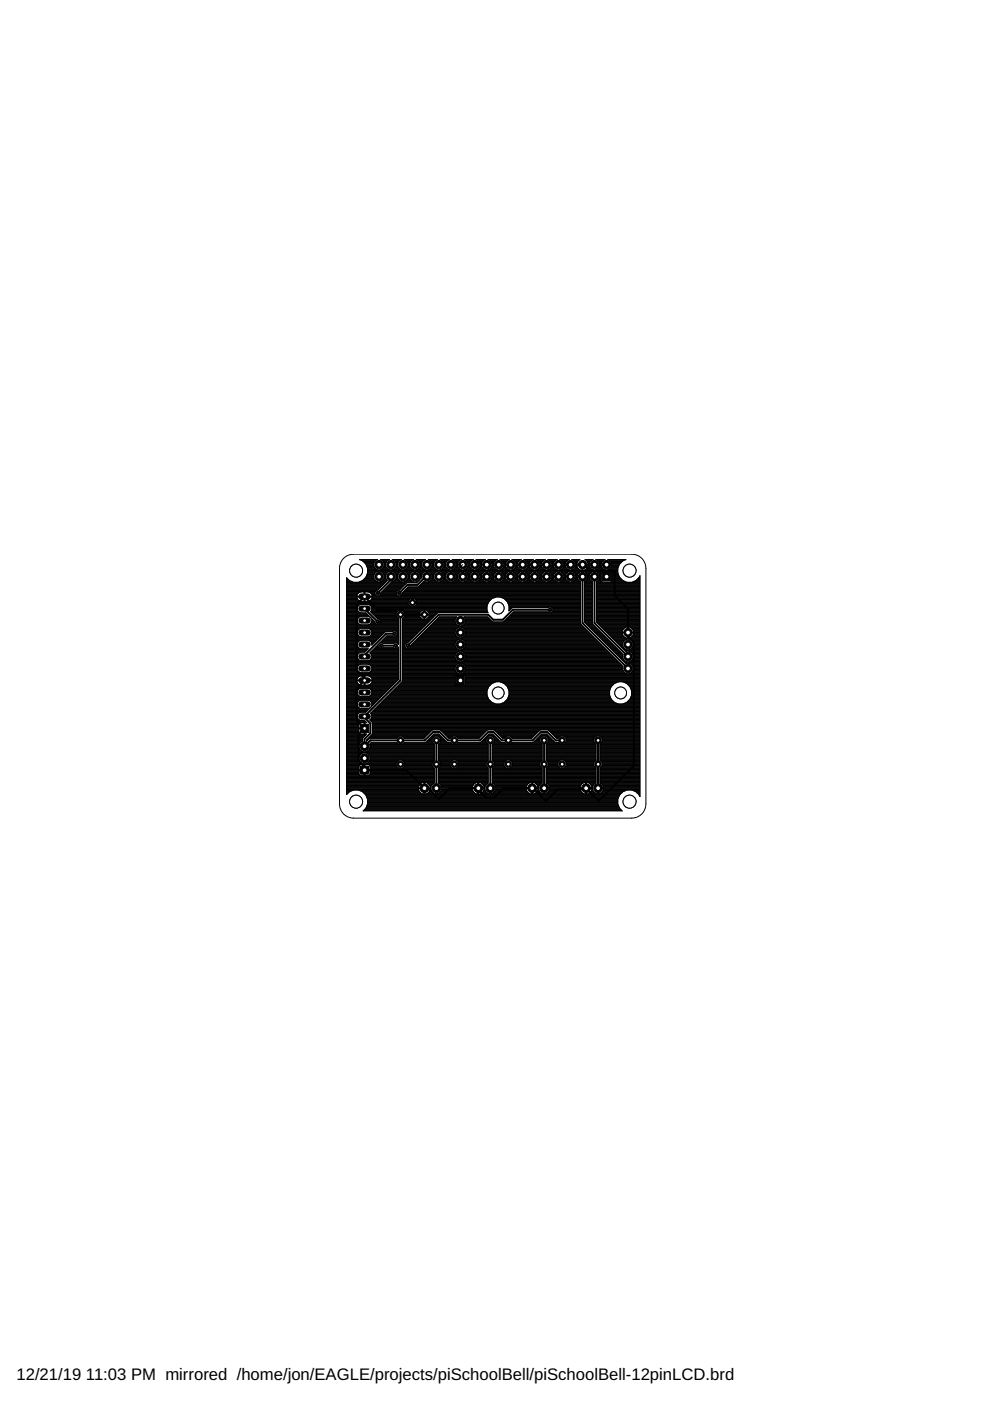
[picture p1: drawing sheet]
<svg xmlns="http://www.w3.org/2000/svg" width="210mm" height="297mm" viewBox="0 0 210 297" stroke-linecap="round" stroke-linejoin="round" font-family="sans-serif">
<defs><g id="words">
<g font-size="3.5">
<text x="3.5" y="292.5">12/21/19</text>
<text x="18.2" y="292.5">11:03 PM mirrored /home/jon/EAGLE/projects/piSchoolBell/piSchoolBell-12pinLCD.brd</text>
</g>
</g></defs>
<g fill="none" stroke="#000" stroke-width=".42">
<path d="M77.3 129l2.8 2.8M80.6 136.9h3.3M82.9 122.3v.6l-2.8 2.8M83.6 134.4h-1.7l-4.6 4.5v.3M84.9 130.3v14l-7.6 7.6v.2l1.2 1.3v2.1l-1.2 1.2v1.5l1.2-1.2h11.6l1.7-1.8h1.4l1.8 1.8h6.7l1.8-1.8h1.1l1.8 1.8h6.5l1.8-1.8h1.3l1.8 1.8h1.4M90 130.3h-3.7l-1-1h-5.2l-2.8-2.8-1.7 1.7v14l1.7 1.6v.5l-1.7 1.6v6.8l1.7 1.7-1.3 1.3v5.6l1.3 1.3v.7h8.9l3.8 3.8h.7l2.3 2.3M90.5 122.3h-.3l-1.7 1.7h-2.1l-1.8 1.7M116.6 129.3h-7.9l-2.1 2.1h-2l-1.1-1.1h-10.5l-6.6 6.6M123.5 122.3v9.8l9.6 9.6M124.2 120.2l.9 .8h5l.2 .2v5.1l2.8 2.8v5.8l1.3 1.2v26.3l-7.5 7.4-2.7-2.7-.2 .3h-5.8l-2.5 2.4-2.7-2.7h-6.2l-2.1 2.1h-1.6l-1.7-1.8v-.3h-6l-2.4 2.3M126 122.3v9.8l7.1 7.1M76 157.7h.1"/>
<path d="M92.5 157v10.1M103.9 157v10.1M115.4 157v10.1M126.8 157v10.1M93 169.4h.1"/>
</g>
<g fill="none" stroke="#000" stroke-width=".21">
<path d="M76.3 118.7h3.7M76.6 118.8h3.1M76.9 118.9l-.7-.3h3.9l-.7 .5-.2 .4M76.9 118.9l.7 .7 .3 .9M76.9 118.9h2.7M77 119h2.5M77.1 119.1h2.3M77.2 119.3h2.1M77.4 119.4h1.9M77.5 119.5h1.7M77.6 119.6h1.6M77.6 119.8h1.6"/>
<path d="M77.7 119.9h1.5M77.7 120h1.5M79.2 119.5l.2 .9M80.7 118.7h1.8M81 118.8l-.4-.2h2l-.7 .5-.1 .4M81 118.8l.5 .7M81 118.8h1.2M81.1 118.9h1M81.2 119h.8M81.3 119.1h.6M81.4 119.3h.5M81.4 119.4h.4"/>
<path d="M81.4 120h.4M81.5 119.6h.3M81.5 119.5l-.2 .9M81.5 119.9h.3M81.5 119.8h.3M81.5 119.5h.3M81.8 119.5l.1 .9M83.3 118.7h1.7M83.5 118.8l-.3-.2h2l-.7 .5-.2 .4M83.5 118.8l.5 .7M83.5 118.8h1.3M83.7 118.9h1"/>
<path d="M83.8 119h.7M83.9 119.1h.6M83.9 119.3h.5M84 119.4h.3M84 120h.3M84 119.6h.3M84 119.5l-.2 .9M84 119.9h.3M84 119.8h.3M84 119.5h.3M84.3 119.5l.2 .9M85.8 118.7h1.8"/>
<path d="M86.1 118.8l-.4-.2h2l-.7 .5-.2 .4M86.1 118.8l.5 .7M86.1 118.8h1.2M86.2 118.9h1M86.3 119h.8M86.4 119.1h.6M86.4 119.3h.5M86.5 119.4h.4M86.5 120h.4M86.6 119.6h.2M86.6 119.5a1.13 1.13 0 0 1-1 1.3M86.6 119.9h.2"/>
<path d="M86.6 119.8h.2M86.6 119.5h.2M86.8 119.5l.2 .9M88.3 118.7h1.8M88.6 118.8l-.4-.2h2l-.6 .5-.2 .4M88.6 118.8l.5 .7M88.6 118.8h1.3M88.7 118.9h1M88.9 119h.7M88.9 119.1h.6M89 119.3h.5M89 119.4h.4"/>
<path d="M89.1 119.6h.3M89.1 119.5l-.2 .9M89.1 120h.3M89.1 119.9h.3M89.1 119.8h.3M89.1 119.5h.3M89.4 119.5l.2 .9M90.9 118.7h1.8M91.1 118.8l-.3-.2h2l-.4 .2M91.1 118.8l.5 .7M91.1 118.8h1.3M91.3 118.9h1"/>
<path d="M91.4 119h.8M91.5 119.1h.6M91.5 119.3h.5M91.6 119.4h.4M91.6 120h.3M91.6 119.6h.3M91.6 119.5l-.2 .9M91.6 119.9h.3M91.6 119.8h.3M91.6 119.5h.3M91.9 119.5l.2 .9M92.4 118.8l-.5 .7"/>
<path d="M93.4 118.7h1.8M93.7 118.8l-.4-.2h2l-.3 .2M93.7 118.8l.4 .7M93.7 118.8h1.2M93.8 118.9h1M93.9 119h.8M94 119.1h.6M94.1 119.3h.5M94.1 119.4h.4M94.1 120h.4M94.1 119.6h.4M94.1 119.5l-.1 .9"/>
<path d="M94.1 119.9h.4M94.1 119.8h.4M94.1 119.5h.4M94.5 119.5l.1 .9M95 118.8l-.5 .7M95.9 118.7h1.8M96.2 118.8l-.3-.2h1.9l-.3 .2M96.2 118.8l.5 .7M96.2 118.8h1.3M96.4 118.9h.9M96.5 119h.7M96.5 119.1h.7"/>
<path d="M96.6 119.3h.5M96.6 119.4h.4M96.7 120h.3M96.7 119.6h.3M96.7 119.5l-.2 .9M96.7 119.9h.3M96.7 119.8h.3M96.7 119.5h.3M97 119.5l.2 .9M97.5 118.8l-.5 .7M98.5 118.7h1.8M98.7 118.8l-.3-.2h2l-.4 .2"/>
<path d="M98.7 118.8l.5 .7M98.8 118.8h1.2M98.9 118.9h1M99 119h.8M99.1 119.1h.6M99.1 119.3h.5M99.2 119.4h.4M99.2 120h.4M99.2 119.6h.3M99.2 119.5l-.1 .9M99.2 119.9h.3M99.2 119.8h.3"/>
<path d="M99.2 119.5h.3M99.5 119.5l.2 .9M100 118.8l-.5 .7M101 118.7h1.8M101.3 118.8l-.4-.2h2l-.3 .2M101.3 118.8l.5 .7M101.3 118.8h1.3M101.4 118.9h1M101.5 119h.8M101.6 119.1h.6M101.7 119.3h.5M101.7 119.4h.4"/>
<path d="M101.7 120h.4M101.8 119.6h.3M101.8 119.5l-.2 .9M101.8 119.9h.3M101.8 119.8h.3M101.8 119.5h.3M102.1 119.5l.2 .9M102.6 118.8l-.5 .7M103.6 118.7h1.8M103.8 118.8l-.3-.2h2l-.4 .2M103.8 118.8l.5 .7M103.8 118.8h1.3"/>
<path d="M104 118.9h1M104.1 119h.7M104.2 119.1h.6M104.2 119.3h.5M104.3 119.4h.4M104.3 120h.3M104.3 119.6h.3M104.3 119.5l-.2 .9M104.3 119.9h.3M104.3 119.8h.3M104.3 119.5h.3M104.6 119.5l.2 .9"/>
<path d="M105.1 118.8l-.5 .7M106.1 118.7h1.8M106.4 118.8l-.4-.2h2l-.4 .2M106.4 118.8l.4 .7M106.4 118.8h1.2M106.5 118.9h1M106.6 119h.8M106.7 119.1h.6M106.8 119.3h.5M106.8 119.4h.4M106.8 120h.4M106.8 119.6h.3"/>
<path d="M106.8 119.5l-.1 .9M106.8 119.9h.3M106.8 119.8h.3M106.8 119.5h.3M107.1 119.5l.2 .9M107.6 118.8l-.5 .7M108.6 118.7h1.8M108.9 118.8l-.4-.2h2l-.3 .2M108.9 118.8l.5 .7M108.9 118.8h1.3M109 118.9h1M109.2 119h.7"/>
<path d="M109.2 119.1h.6M109.3 119.3h.5M109.3 119.4h.4M109.4 120h.3M109.4 119.6h.3M109.4 119.5l-.2 .9M109.4 119.9h.3M109.4 119.8h.3M109.4 119.5h.3M109.7 119.5l.2 .9M110.2 118.8l-.5 .7M111.2 118.7h1.8"/>
<path d="M111.5 118.8h1.2M111.6 118.9h1M111.7 119h.8M111.8 119.1h.6M111.8 119.3h.5M111.9 119.4h.4M111.9 120h.3M111.9 119.6h.3M111.9 119.5l-.1 .9M111.9 119.9h.3M111.9 119.8h.3M111.9 119.5h.3"/>
<path d="M112.2 119.5l.2 .9M112.7 118.8l.4-.2h-2l.7 .5 .1 .4M112.7 118.8l-.5 .7M113.7 118.7h1.8M114 118.8h1.2M114.1 118.9h1M114.2 119h.8M114.3 119.1h.6M114.4 119.3h.5M114.4 119.4h.4M114.4 120h.4M114.5 119.6h.3"/>
<path d="M114.5 119.5l-.2 .9M114.5 119.9h.3M114.5 119.8h.3M114.5 119.5h.3M114.8 119.5l.1 .9M115.3 118.8l.3-.2h-2l.7 .5 .2 .4M115.3 118.8l-.5 .7M116.3 118.7h1.7M116.5 118.8l-.3-.2h2l-.4 .2M116.5 118.8l.5 .7M116.5 118.8h1.3M116.6 118.9h1.1"/>
<path d="M116.8 119h.7M116.9 119.1h.6M116.9 119.3h.5M117 119.4h.3M117 120h.3M117 119.6h.3M117 119.5l-.2 .9M117 119.9h.3M117 119.8h.3M117 119.5h.3M117.3 119.5l.2 .9M117.8 118.8l-.5 .7"/>
<path d="M118.8 118.7h1.8M119.1 118.8l-.4-.2h2l-.4 .2M119.1 118.8l.4 .7M119.1 118.8h1.2M119.2 118.9h1M119.3 119h.8M119.4 119.1h.6M119.4 119.3h.6M119.5 119.4h.4M119.5 120h.4M119.5 119.6h.3M119.5 119.5l-.1 .9"/>
<path d="M119.5 119.9h.3M119.5 119.8h.3M119.5 119.5h.3M119.8 119.5l.2 .9M120.3 118.8l-.5 .7M121.3 118.7h1.6M121.6 118.8l.5 .7M121.6 118.8h1.1M121.7 118.9h.9M121.9 119h.6M121.9 119.1h.5M122 119.3h.4"/>
<path d="M122 119.4h.3M122.1 120h.2M122.1 119.6l1.3 .1v1.2l-.5-.1-.5-.4M122.1 119.5l-.2 .9M122.1 119.9h.2M122.1 119.8h1.3M122.1 119.5h.2M122.3 119.8h2.4M122.3 119.8l.1 .6M122.3 119.6v.1M122.4 119.3l-.1 .3M122.7 118.8l-.3 .5"/>
<path d="M122.9 118.7l-.2 .1M122.9 118.7l-1.7-.1 .4 .2M123.4 120h.2M123.4 119.9h.2M123.6 119.8h1.3M124.1 118.7h1.6M124.1 118.7l-.1-.1h1.8l-.4 .2M124.1 118.7l.2 .1M124.3 118.8l.3 .5M124.3 118.8h1.1M124.4 118.9h.9M124.5 119h.7"/>
<path d="M124.6 119.1h.5M124.6 119.3l.1 .1M124.6 119.3h.4M124.7 119.4h.3M124.7 119.4v.2M124.7 120h.2M124.7 119.5h.2M124.7 119.6v.1M124.7 119.8v.2M124.7 119.9h.2M124.9 119.6l-1.3 .1v1.2M124.9 119.5l.2 .9"/>
<path d="M125.4 118.8l-.5 .7M126.4 118.7h1.8M126.7 118.8l-.4-.2h2l-.3 .2M126.7 118.8l.4 .7M126.7 118.8h1.2M126.8 118.9h1M126.9 119h.8M127 119.1h.6M127.1 119.3h.5M127.1 119.4h.4M127.1 120h.4M127.1 119.6h.4"/>
<path d="M127.1 119.5l-.1 .9M127.1 119.9h.4M127.1 119.8h.4M127.1 119.5h.4M127.5 119.5l.1 .9M128 118.8l-.5 .7M128.9 118.7h3.7M129.2 118.8h3.1M129.3 118.9h2.7M129.5 119h2.4M129.5 119.1h2.3M129.6 119.3h2.1"/>
<path d="M129.6 119.4h2M129.7 120h1.5M129.7 119.6h1.6M129.7 119.5l-.2 .9M129.7 119.9h1.5M129.7 119.8h1.6M129.7 119.5h1.7M132.1 118.9l.6-.3h-3.8l.6 .5 .2 .4M132.1 118.9l-.7 .7-.4 .9M73.5 128.2h2.8M73.5 128.7h2.3M73.5 131.8h2.3"/>
<path d="M73.5 132.7h11M73.5 137.5h2.8M73.5 136.3h2.3M73.5 123.4h1.3M73.5 126.4h2.1M73.5 124.5h7.3M73.5 123.6h8.1M73.5 138.1h4M73.5 132.9h11M73.5 134.2h2.2M73.5 135.3h6.8M73.5 135.6h6.6"/>
<path d="M73.5 133h11M73.5 135.2h6.9M73.5 137.4h2.6M73.5 136.5h2.2M73.5 129.4h2.3M73.5 130.2h4.4M73.5 126.9h2.2M73.5 138.5h2.6M73.5 127.5h2.9M73.5 125.5h2.9M73.5 139.9h2.6M73.5 139.8h2.4"/>
<path d="M73.5 139.7h2.4M73.5 139.5h2.3M73.5 139.4h2.3M73.5 139.3h2.2M73.5 139.2h2.2M73.5 139h2.2M73.5 138.9h2.3M73.5 138.8h2.3M73.5 138.7h2.4M73.5 138.6h2.5M73.5 138.3h2.9M73.5 138.2h3.9"/>
<path d="M73.5 138h4.2M73.5 137.8h4.3M73.5 137.7h4.4M73.5 137.6h4.5M73.5 137.2h2.4M73.5 137.1h2.4M73.5 137h2.3M73.5 136.9h2.3M73.5 136.8h2.2M73.5 136.6h2.2M73.5 136.4h2.3M73.5 136.1h2.4"/>
<path d="M73.5 136h2.5M73.5 135.9h2.6M73.5 135.8h2.9M73.5 135.7h6.4M73.5 135.4h6.7M73.5 135.1h7.1M73.5 134.9h2.8M73.5 134.8h2.6M73.5 134.7h2.5M73.5 134.6h2.4M73.5 134.5h2.3M73.5 134.3h2.3"/>
<path d="M73.5 134.1h2.2M73.5 134h2.2M73.5 133.9h2.3M73.5 133.7h2.3M73.5 133.6h2.4M73.5 133.5h2.5M73.5 133.4h2.6M73.5 133.3h2.9M73.5 133.1h11M73.5 132.8h11M73.5 132.5h11M73.5 132.4h2.8"/>
<path d="M73.5 132.3h2.6M73.5 132.2h2.5M73.5 132.1h2.4M73.5 131.9h2.3M73.5 131.7h2.2M73.5 131.6h2.2M73.5 131.4h2.2M73.5 131.3h2.3M73.5 131.2h2.3M73.5 131.1h2.4M73.5 131h2.5M73.5 130.9h2.6"/>
<path d="M73.5 130.7h2.9M73.5 130.6h4.8M73.5 130.5h4.6M73.5 130.4h4.5M73.5 130.1h4.3M73.5 130h4.1M73.5 129.9h2.8M73.5 129.8h2.6M73.5 129.6h2.5M73.5 129.5h2.4M73.5 129.3h2.3M73.5 129.2h2.2"/>
<path d="M73.5 129h2.2M73.5 128.9h2.2M73.5 128.8h2.3M73.5 128.6h2.4M73.5 128.4h2.5M73.5 128.3h2.6M73.5 128.1h13.1M73.5 128h13.1M73.5 127.8h13.1M73.5 127.7h13.1M73.5 127.6h13.1M73.5 127.4h2.6"/>
<path d="M73.5 127.2h2.5M73.5 127.1h2.3M73.5 127h2.3M73.5 126.7h2.2M73.5 126.6h2.1M73.5 126.5h3.7M73.5 126.3h2.2M73.5 126.2h2.2M73.5 126h2.3M73.5 125.9h2.3M73.5 125.8h2.4M73.5 125.7h2.6"/>
<path d="M73.5 125.4h6M73.5 125.3h6.2M73.5 125.2h6.3M73.5 125.1h6.7M73.5 124.9h6.8M73.5 124.8h6.9M73.5 124.7h7M73.5 124.6h7.1M73.5 124.3h7.4M73.5 124.2h7.5M73.5 124.1h7.6M73.5 124h7.7"/>
<path d="M73.5 123.8h7.9M73.5 123.7h8M73.5 123.5h8.2M73.5 123.3h1M73.5 123.1h.7M73.5 123h.5M73.5 122.9h.4M73.5 122.8h.3M73.5 122.6h.1M73.5 122.5h.1M75.6 126.6h3.3M75.6 126.4h.1"/>
<path d="M75.6 126.6h.1M75.6 126.4h3.3M75.6 126.6l.2 .4M75.7 136.5a.92 .92 0 0 0 .8 1h1.6l-.8 .8-1.2 .1M75.7 139a.92 .92 0 0 0 .8 1.1h1.6a.92 .92 0 0 0 .7-1.1M75.8 127l.1 .1M75.8 126l-.2 .4M75.9 127.1l.6 .4 1.9-.1M75.9 125.9l-.1 .1M75.9 131.1l.6-.4h1.6a.9 .9 0 0 1 .8 .9 .9 .9 0 0 1-.8 .9h-1.6a.91 .91 0 0 1-.6-1.4zM75.9 133.6a.89 .89 0 0 0 .6 1.4h1.6a.91 .91 0 0 0 .6-1.4M75.9 136.1l-.2 .4"/>
<path d="M75.9 138.7l-.2 .3M76.1 135.9l-.2 .2M76.1 135.9l.4-.1h1.6l.3 .1M76.1 138.4l-.2 .3M76.1 133.4l-.2 .2M76.1 133.4l.4-.2h1.6l.3 .2M76.2 123.4h5.6M76.5 123.3h3.3M76.8 123.1h2.8M76.9 123h2.6M77.1 122.9h2.3M77.2 122.8h2.2"/>
<path d="M77.2 126.4h.2M77.2 125.5v2M77.2 126.9h.2M77.2 127.4h.2M77.2 127.2h.2M77.2 127.1h.2M77.2 127h.2M77.2 126.7h.2M77.2 126.6h.2M77.2 126.3h.2M77.2 126.2h.2M77.2 126h.2"/>
<path d="M77.2 125.9h.2M77.2 125.8h.2M77.2 125.7h.2M77.3 122.6h2M77.4 125.5v2M77.4 126.5h45.7M77.4 122.5h1.8M77.6 122.4h1.6M77.6 122.3h1.6M77.7 122.2h1.5M77.7 122h1.5M77.8 121.9h1.5"/>
<path d="M77.8 120.1h1.5M77.8 121.8h1.5M77.8 120.2h1.6M77.9 121.7h1.5M77.9 120.4h1.5M77.9 121.6h1.6M77.9 121h53.1M77.9 120.8h45.1M77.9 120.5a2.49 2.49 0 0 1-1.4 2.8 2.49 2.49 0 0 1-3-.8v46M77.9 121.4h1.7M77.9 121.3h1.8M77.9 121.2h2.1"/>
<path d="M77.9 121.1h53.1M77.9 120.7h1.9M77.9 120.6h1.8M77.9 120.5h1.6M78.1 127.5h8.5M78.2 135.8h1.6M78.2 133.3h6.3M78.2 125.5h1.3M78.2 130.7h.2M78.2 128.2h8.4M78.2 125.5h-1.9l-.4 .4M78.2 125.5l.5 .4"/>
<path d="M78.3 132.4h1.5M78.3 134.9h2.4M78.4 138.4l6.1 .1M78.4 135.9l.3 .2M78.4 138.4l.3 .3M78.4 133.4l.3 .2M78.5 135.9h1.2M78.5 133.4h6M78.5 130.9h.1M78.5 127.4h8.1M78.5 134.8h2.3M78.5 132.3h1.2"/>
<path d="M78.5 128.3h8.2M78.5 125.7h1M78.5 139.9h6M78.5 138.3h6M78.6 138.6h5.9M78.6 136h1M78.6 133.5h5.9M78.6 131h.1M78.6 134.7h2.3M78.6 132.2h1M78.6 129.8h5.6M78.6 129.6h5.7"/>
<path d="M78.6 128.4h8.2M78.6 127.2h8.1M78.6 139.8h5.9M78.6 138.2h5.9M78.6 125.8h.9M78.7 136.1l.1 .4M78.7 138.7l.1 .3M78.7 138.7h5.8M78.7 136.1h.8M78.7 133.6h5.8M78.7 131.1h.1M78.7 127.1l-.3 .3"/>
<path d="M78.7 125.9l.1 .1M78.7 139.7h5.8M78.7 134.6h2.3M78.7 132.1h.8M78.7 129.5h5.7M78.7 128.6h8.3M78.7 138.8h5.8M78.7 129.9h5.4M78.7 127.1h8.1M78.7 125.9h.8M78.8 128.7h24.5M78.8 136.3h.6"/>
<path d="M78.8 138.1h5.7M78.8 129.4h10.7M78.8 134.5h2.4M78.8 133.7h5.7M78.8 131.9h.7M78.8 131.2h.1M78.8 139.5h5.7M78.8 131.8h.7M78.8 138.9h5.7M78.8 136.4h.4M78.8 133.9h4.5M78.8 131.3h.2"/>
<path d="M78.8 129.3h24.5M78.8 128.8h24.5M78.8 127h8.2M78.8 127l-.1 .1M78.8 126l.1 .4M78.8 139.4h5.7M78.8 134.3h2.5M78.8 126h.7M78.8 136.5v.3M78.8 134.2h2.6M78.8 136.5h.3M78.8 139.3h5.7"/>
<path d="M78.8 139.2h5.7M78.8 139h5.7M78.8 136.8h.1M78.8 136.6h.2M78.8 134.1h2.7M78.8 134h2.8M78.8 131.7h.5M78.8 131.6h.4M78.8 131.4h.3M78.8 129.2h24.5M78.8 129h24.5M78.8 128.9h24.5"/>
<path d="M78.9 126.9h25.6M78.9 130h5.1M78.9 126.2h.7M78.9 138h5.6M78.9 126.7h25.8M78.9 126.3h.9M78.9 126.4h44.2M78.9 126.4h.1M78.9 126.6h.1M78.9 126.6l-.1 .4M78.9 126.6h26.1M79 137.8h5.5"/>
<path d="M79 130.1h5M79.1 130.2h4.9M79.1 137.7h5.4M79.2 122l.2 .9M79.2 130.4h4.8M79.2 137.6h5.3M79.4 137.5h5.1M79.4 130.5h4.6M79.4 120.4l.7 .4M79.4 122.9l.7 .5M79.5 130.6h4.5M79.5 125.5v.5l.3 .3"/>
<path d="M79.5 137.4h.9M79.6 130.7h4.5M79.6 137.2h.7M79.7 121.3l.4-.2 .9 .2M79.7 121.3l-.5 .7M79.7 137.1h.5M79.7 130.9h4.5M79.8 131h4.5M79.8 137h.4M79.9 131.1h4.5M80 136.9h.2M80.1 136.8l.3 .5"/>
<path d="M80.1 131.2h4.4M80.2 136.6h.1M80.3 136.5h.1M80.3 132.4h4.2M80.4 137.3l.2 .2M80.4 137.3v.1M80.4 136.5h.1M80.4 126.3h3.9M80.4 131.3h4.1M80.5 136.4h.1M80.5 132.3h4M80.5 126.2h3.7"/>
<path d="M80.6 131.4h3.9M80.6 132.2h3.9M80.6 126h3.5M80.7 131.6v.5l-.4 .3h-.5l-.3-.3v-.3M80.7 131.6l-.4-.4h-.2l-1.6-1.5a.89 .89 0 0 0 .3-.9 .89 .89 0 0 0-.7-.7h-1.6a.9 .9 0 0 0-.8 .9 .9 .9 0 0 0 .8 .9h1.1l1.9 1.9M80.7 131.8h3.8M80.7 136.1h3.8M80.7 132.1h3.8M80.7 131.9h3.8M80.7 131.7h3.8M80.7 131.6h3.8M80.7 125.9h3.4"/>
<path d="M80.7 125.8h3.4M80.7 121.2h1.8M80.8 125.7h3.3M80.8 136h3.7M80.9 120.7h1.5M80.9 123.3h1.1M80.9 125.5h3.2M80.9 135.9h3.6M81 121.3l.5 .7M81 121.3h1.3M81 125.4h3.1M81 135.8h3.5"/>
<path d="M81 120.6h1.2M81.1 123.1h1M81.1 137.5l.2-.2h2.2l.1 .2M81.1 136.3l.2 .2h2.2l.1-.2M81.1 121.4h1M81.1 125.3h3.1M81.2 135.7h3.3M81.2 123h.9M81.2 120.5h.9M81.2 136.4h2.3M81.2 121.6h.8M81.3 125.2h3"/>
<path d="M81.3 135.6h3.2M81.3 122.9l-.7 .5M81.3 120.4l-.7 .4M81.3 122.9h.6M81.3 120.4h.6M81.3 121.7h.6M81.3 122.8h.6M81.3 120.2h.6M81.4 125.1h3.3M81.4 121.8h.5M81.4 120.1h.4M81.4 135.4h3.1"/>
<path d="M81.4 122.6h.4M81.4 121.9h.4M81.4 122.5h.4M81.5 122l-.2 .9M81.5 122.4h.3M81.5 122.3h.3M81.5 122.2h.3M81.5 122h.3M81.5 124.9h3.3M81.5 135.3h3M81.6 124.8h3.4M81.7 135.2h2.8"/>
<path d="M81.7 124.7h3.4M81.8 122l.1 .9M81.8 135.1h2.7M81.9 124.6h3.3M81.9 134.9h1.5M81.9 120.4l.8 .4M81.9 122.9l.2 .2-2 2h-.3l-.3 .4M82 124.5h3.3M82 134.8h1.2M82.1 124.3h3.3M82.2 124.2h3.4M82.3 121.3l-.5 .7"/>
<path d="M82.3 121.3l.4-.2 .8 .2M82.3 124.1h3.4M82.5 124h3.3M82.6 123.8h3.3M82.7 123.7h3.3M82.9 123.5h5.5M83.2 121.2h1.9M83.4 120.7h1.5M83.4 123.3h1.5M83.5 121.3l.5 .7M83.5 121.3h1.3M83.6 123.1h1.1"/>
<path d="M83.6 120.6h1.1M83.7 121.4h1M83.7 123h.9M83.7 120.5h.9M83.8 121.6h.7M83.8 122.9l-.7 .5M83.8 120.4l-.7 .4M83.8 122.9h.7M83.8 120.4h.7M83.9 121.7h.6M83.9 122.8h.5M83.9 120.2h.5"/>
<path d="M83.9 121.8h.5M83.9 134.9h.6M83.9 122.6h.5M83.9 120.1h.5M83.9 121.9h.4M84 133.9h.5M84 122.5h.3M84 122l-.2 .9M84 122.4h.3M84 122.3h.3M84 122.2h.3M84 122h.3"/>
<path d="M84 134.8h.5M84.1 125.5v.5l.3 .3M84.1 134h.4M84.1 137.5l.4-.3v6.9l-6.9 6.9h-1.1l-.4 .1-.4 .6M84.2 134.7h.3M84.2 136.4h.3M84.2 134.1h.3M84.2 134.1v.5l-.3 .4h-.5l-.2-.2h-1.2l-3.6 3.6M84.2 134.2h.3M84.2 134.1l-.3-.3h-.5l-.2 .1h-1.5l-2.9 2.9M84.2 134.6h.3M84.2 134.5h.3"/>
<path d="M84.2 134.3h.3M84.3 122l.2 .9M84.3 137.4h.2M84.3 136.5h.2M84.4 137.2h.1M84.5 120.4l.7 .4M84.5 122.9l.7 .5M84.5 136.3h-3.9l-.2 .2M84.5 129.4l-.5 .5v.8l.5 .4v5.5l-.4-.3M84.8 121.3l.4-.2 .9 .2M84.8 121.3l-.5 .7M85 126.3h38.1"/>
<path d="M85.1 126.2h38M85.2 126h37.9M85.3 125.9h37.8M85.3 125.8h37.8M85.3 129.4l.5 .5v.8l-.5 .4v13.3M85.3 131.8h5.6M85.3 132.7h4.8M85.3 137.5h11.5M85.3 136.3h1.1M85.3 138.1h43.6M85.3 132.9h4.5M85.3 134.2h3.2"/>
<path d="M85.3 135.3h2.1M85.3 135.6h1.9M85.3 133h4.4M85.3 135.2h2.2M85.3 137.4h.7M85.3 136.5h.7M85.3 138.5h11.5M85.3 139.9h11.4M85.3 139.8h11.3M85.3 139.7h11.3M85.3 139.5h11.2M85.3 139.4h11.2"/>
<path d="M85.3 139.3h11.2M85.3 139.2h11.2M85.3 139h11.2M85.3 138.9h11.2M85.3 138.8h11.2M85.3 138.7h11.3M85.3 138.6h11.3M85.3 138.3h11.6M85.3 138.2h11.8M85.3 138h43.5M85.3 137.8h43.3M85.3 137.7h11.9"/>
<path d="M85.3 137.6h11.7M85.3 137.2h.6M85.3 137.1h.5M85.3 137h.5M85.3 136.9h.5M85.3 136.8h.5M85.3 136.6h.6M85.3 136.4h.8M85.3 136.1h1.3M85.3 136h1.4M85.3 135.9h1.5M85.3 135.8h1.6"/>
<path d="M85.3 135.7h1.8M85.3 135.4h2M85.3 135.1h2.4M85.3 134.9h2.5M85.3 134.8h2.6M85.3 134.7h2.7M85.3 134.6h2.8M85.3 134.5h3M85.3 134.3h3.1M85.3 134.1h3.3M85.3 134h3.5M85.3 133.9h3.6"/>
<path d="M85.3 133.7h3.7M85.3 133.6h3.8M85.3 133.5h3.9M85.3 133.4h4M85.3 133.3h4.2M85.3 133.1h4.3M85.3 132.8h4.7M85.3 132.5h4.9M85.3 132.4h5M85.3 132.3h5.1M85.3 132.2h5.3M85.3 132.1h5.4"/>
<path d="M85.3 131.9h5.5M85.3 131.7h5.7M85.3 131.6h5.9M85.3 131.4h6M85.3 131.3h6.1M85.3 131.2h4.2M85.3 125.7h37.8M85.4 129.5h4M85.4 131.1h4M85.4 125.5h37.7M85.5 131h3.7M85.5 129.6h3.7"/>
<path d="M85.6 125.4h37.5M85.6 130.9h3.5M85.6 129.8h3.5M85.7 125.3h37.4M85.7 129.9h3.3M85.7 130.7h3.3M85.8 130.2h6.7M85.8 130.6h3.2M85.8 130.5h3.2M85.8 130.4h4.1M85.8 130.1h3.2M85.8 130h3.2"/>
<path d="M85.8 121.2h1.8M85.8 125.2h37.3M85.9 125.1h37.2M85.9 120.7h1.5M86 123.3h1.4M86.1 121.3l.5 .7M86.1 124.9h37M86.1 121.3h1.2M86.1 123.1h1.1M86.1 120.6h1.1M86.2 136.3l-.4 .4v.5l.4 .3M86.2 123.6l-1.6 1.5h-.2l-.3 .4"/>
<path d="M86.2 124.8h36.9M86.2 121.4h1M86.3 123h.8M86.3 120.5h.8M86.3 124.7h36.8M86.3 121.6h.8M86.4 120.4h.6M86.4 122.9l-.8 .5M86.4 122.9h.6M86.4 121.7h.6M86.4 124.6h36.7M86.4 122.8h.6"/>
<path d="M86.4 120.2h.6M86.4 121.8h.6M86.5 122.6h.4M86.5 120.1h.4M86.5 121.9h.4M86.5 122.5h.4M86.6 122l-.2 .9M86.6 122.4h.2M86.6 122.3h.2M86.6 122.2h.2M86.6 122h.2M86.8 122l.2 .9"/>
<path d="M86.8 137.4h9.9M87 137.2h9.6M87 120.4l.7 .4M87 122.9l.7 .5M87 137.1h9.6M87 137h9.5M87.1 126.9l-.5 .5v.7l.5 .6h.7l.5-.6v-.7l-.5-.5M87.1 136.9h9.4M87.2 136.8h9.3M87.3 136.6h9.2M87.3 121.3l.4-.2 .9 .2M87.3 121.3l-.5 .7"/>
<path d="M87.4 136.5h9.1M87.5 136.4h9M87.7 136.3h8.8M87.8 136.1h8.8M87.9 136h8.7M87.9 128.6h15.4M87.9 127h16.3M88 135.9h8.8M88 128.4h15.3M88 127.1h16.1M88.2 135.8h8.7M88.2 128.3h15.1"/>
<path d="M88.2 127.2h15.8M88.3 128.2h15.1M88.3 135.7h8.7M88.3 127.4h15.6M88.3 127.5h15.4M88.3 128.1h15.1M88.3 128h15.2M88.3 127.8h15.2M88.3 127.7h15.3M88.3 127.6h15.3M88.3 121.2h1.8M88.4 135.6h37.9"/>
<path d="M88.5 120.7h1.5M88.5 123.3h.1M88.5 123.4h-5.4l-2.4 2.4v.2l-.4 .3M88.5 135.4h37.7M88.6 121.3l.5 .7M88.6 121.3h1.3M88.6 135.3h37.5M88.7 123.1h.1M88.7 120.6h1.1M88.7 121.4h1M88.8 135.2h8.5M88.8 124.3h34.3"/>
<path d="M88.8 123h.1M88.8 120.5h.9M88.8 121.6h.8M88.9 135.1h8.1M88.9 124.2h34.2M88.9 120.4l-.7 .4M88.9 124.2l-.2 .2M88.9 120.4h.7M88.9 122.9h.1M88.9 121.7h.6M89 122.8h.1M89 120.2h.5"/>
<path d="M89 130.2v-.3l.6-.6h.3v2h-.3l-.6-.6M89 130.7v-.3h2v.3M89 121.8h.5M89 134.9h7.8M89 124.1h34.1M89 122.6h.2M89 120.1h.5M89 121.9h.4M89.1 122a1.14 1.14 0 0 1-.9 1.4M89.1 122.5h.2M89.1 122.4h.3M89.1 122.3h.3"/>
<path d="M89.1 122.2h.3M89.1 122h.3M89.1 134.8h7.6M89.1 124h34M89.2 134.7h7.4M89.2 123.8h33.9M89.4 134.6h7.2M89.4 123.7h33.7M89.4 122v.5M89.4 122.5l-1.1 1.1h-5.5M89.4 122.5h.1M89.5 123.6h33.6"/>
<path d="M89.5 134.5h7M89.6 120.4l.7 .4M89.6 134.3h6.9M89.6 123.5h33.5M89.7 123.4h33.4M89.7 134.2h6.8M89.9 134.1h6.6M89.9 123.3h.1M89.9 129.4h.2M89.9 131.2h.2M89.9 131.1h.2M89.9 131h.2"/>
<path d="M89.9 130.9h.2M89.9 130.7h.2M89.9 130.6h.2M89.9 130.5h.2M89.9 130.1h.2M89.9 130h.2M89.9 129.9h.2M89.9 129.8h.2M89.9 129.6h.2M89.9 129.5h.2M90 134h6.5M90.1 130.4h2.3"/>
<path d="M90.1 133.9h6.4M90.2 133.7h6.3M90.3 123.4l-.4-.2-1 1M90.3 133.6h6.3M90.4 133.5h6.2M90.5 129.4h12.8M90.5 131.2h1M90.6 133.4h6.2M90.6 131.1h1M90.6 129.5h12.7M90.7 133.3h6.2M90.7 131h1.1"/>
<path d="M90.7 129.6h12.7M90.8 133.1h6.2M90.8 129.8h12.6M90.8 130.9h1.1M90.9 121.2h1.8M90.9 133h32.9M91 130.7h1M91 129.9h12.5M91 130.2v-.3l-.6-.6h-.3v2h.3l.6-.6M91 130.6h1.1M91 130.5h1.2M91 130.1h1.6"/>
<path d="M91 130h1.7M91 120.7h1.5M91 123.3h1.5M91.1 132.9h32.6M91.1 121.3a1.14 1.14 0 0 0-1.7 .7M91.1 121.3l.5 .7M91.1 121.3h1.3M91.2 132.8h32.4M91.2 123.1h1.1M91.2 120.6h1.1M91.3 121.4h1M91.3 132.7h6"/>
<path d="M91.3 123h.9M91.3 120.5h.9M91.4 121.6h.8M91.4 132.5h5.6M91.4 120.4l-.7 .4M91.4 122.9l-.7 .5M91.4 120.4h.7M91.5 122.9h.6M91.5 121.7h.6M91.5 122.8h.5M91.5 120.2h.6M91.5 132.4h5.4"/>
<path d="M91.5 121.8h.5M91.5 122.6h.5M91.5 120.1h.5M91.6 121.9h.4M91.6 122l-.2 .9M91.6 122.5h.3M91.6 122.4h.3M91.6 122.3h.3M91.6 122.2h.3M91.6 122h.3M91.7 132.3h5M91.8 132.2h4.8"/>
<path d="M91.9 132.1h4.7M91.9 122l.2 .9M92 131.9h4.5M92.1 120.4l.7 .4M92.1 122.9l.7 .5M92.1 131.8h4.4M92.3 131.7h4.2M92.4 131.6h4.1M92.4 121.3l.4-.2 .9 .2M92.4 121.3l-.5 .7M92.5 131.4h4M92.6 131.3h3.9"/>
<path d="M92.7 131.2h3.8M92.9 131.1h3.7M93 131h3.6M93.1 130.9h3.7M93.4 121.2h1.8M93.6 120.7h1.5M93.6 123.3h1.4M93.7 121.3l.4 .7M93.7 121.3h1.2M93.7 123.1h1.2M93.7 120.6h1.2M93.8 121.4h1"/>
<path d="M93.9 123h.8M93.9 120.5h.9M93.9 121.6h.8M94 122.9l-.7 .5M94 120.4l-.7 .4M94 122.9h.6M94 120.4h.6M94 121.7h.6M94 122.8h.6M94 120.2h.6M94.1 121.8h.5M94.1 122.6h.4"/>
<path d="M94.1 120.1h.4M94.1 121.9h.4M94.1 122l-.1 .9M94.1 122.5h.4M94.1 122.4h.4M94.1 122.3h.4M94.1 122.2h.4M94.1 122h.4M94.5 122l.1 .9M94.6 120.4l.8 .4M94.6 122.9l.8 .5M95 121.3l.4-.2 .8 .2"/>
<path d="M95 121.3l-.5 .7M95.9 121.2h1.9M96.1 120.7h1.5M96.1 123.3h1.5M96.2 121.3l.5 .7M96.2 121.3h1.3M96.3 123.1h1.1M96.3 120.6h1.1M96.3 121.4h1.1M96.4 123h.9M96.4 120.5h.9M96.5 121.6h.7"/>
<path d="M96.5 136.9l.5 .7M96.5 131.8v-.4l.3-.6h-3.6l-6.2 6.1v.3l-.3 .3M96.5 131.8a1.15 1.15 0 0 0 1.7 .7M96.5 134.3l.5 .8M96.5 139.4l.5 .7M96.5 122.9l-.7 .5M96.5 120.4l-.7 .4M96.5 122.9h.7M96.5 120.4h.7M96.5 121.7h.7M96.6 122.8h.5M96.6 120.2h.5"/>
<path d="M96.6 121.8h.5M96.6 122.6h.5M96.6 120.1h.5M96.6 136l-.1 .9M96.6 138.6l-.1 .8M96.6 121.9h.4M96.7 122.5h.3M96.7 122l-.2 .9M96.7 122.4h.3M96.7 122.3h.3M96.7 122.2h.3M96.7 122h.3"/>
<path d="M97 137.6l.4 .2 .8-.2M97 135.1l.4 .1 .8-.1M97 122l.2 .9M97.2 120.4l.7 .4M97.2 122.9l.7 .5M97.4 133a1.15 1.15 0 0 0-.9 1.3M97.4 135.5l-.8 .5M97.4 138.1l-.8 .5M97.5 121.3l-.5 .7M97.5 121.3l.4-.2 .8 .2M97.8 133a1.14 1.14 0 0 1 .9 1.3M97.8 135.5l.8 .5"/>
<path d="M97.8 138.1l.8 .5M97.9 132.7h25.5M97.9 135.2h28.1M97.9 137.7h30.6M98.1 138.2h30.9M98.1 135.7h28.4M98.1 133.1h25.8M98.2 135.1h27.7M98.2 132.5h25.1M98.2 137.6h30.2M98.3 138.3h30.8M98.3 135.8h28.3"/>
<path d="M98.3 133.3h25.8M98.3 134.9h27.4M98.3 132.4h24.9M98.4 137.5h29.9M98.4 138.5h30.8M98.4 135.9h28.3M98.4 133.4h25.8M98.4 130.9h5M98.5 137.4h29.6M98.5 134.8h27.1M98.5 132.3h24.6M98.5 121.2h1.8"/>
<path d="M98.5 139.9h32.2M98.6 136l.1 .9M98.6 138.6l.1 .8M98.6 138.6h30.7M98.6 136h28.2M98.6 134.7h26.9M98.6 133.5h25.7M98.6 132.2h24.5M98.6 131h4.9M98.6 139.8h32M98.6 137.2h29.4M98.6 138.7h30.9"/>
<path d="M98.6 136.1h28.3M98.6 133.6h25.8M98.6 131.1h5.1M98.6 139.7h31.9M98.6 137.1h29.3M98.6 134.6h26.8M98.6 132.1h24.5M98.6 138.8h31M98.6 120.7h1.5M98.7 136.3h28.4M98.7 139.5h31.6M98.7 137h29.1"/>
<path d="M98.7 134.5h26.6M98.7 133.7h25.8M98.7 131.9h24.4M98.7 131.2h5.1M98.7 123.3h1.4M98.7 131.8h24.4M98.7 138.9h31M98.7 136.4h28.5M98.7 133.9h26M98.7 131.3h5.2M98.7 131.4l-.3-.6h4.9l1.1 1M98.7 131.4v.4"/>
<path d="M98.7 131.8l-.5 .7M98.7 134.2h26.3M98.7 134.3l-.5 .8M98.7 136.9l-.5 .7M98.7 139.4l-.5 .7M98.7 136.5h28.6M98.7 139.4h31.5M98.7 139.3h31.4M98.7 139.2h31.3M98.7 139h31.1M98.7 136.9h29M98.7 136.8h28.9"/>
<path d="M98.7 136.6h28.7M98.7 134.3h26.4M98.7 134.1h26.2M98.7 134h26.1M98.7 131.7h5.5M98.7 131.6h5.4M98.7 131.4h5.3M98.7 121.3l.5 .7M98.8 121.3h1.2M98.8 123.1h1.1M98.8 120.6h1.1M98.9 121.4h1"/>
<path d="M98.9 120.5h.9M99 123h.8M99 121.6h.8M99.1 122.9l-.8 .5M99.1 120.4l-.8 .4M99.1 122.9h.6M99.1 120.4h.6M99.1 121.7h.6M99.1 122.8h.6M99.1 120.2h.6M99.1 121.8h.5M99.2 122.6h.4"/>
<path d="M99.2 120.1h.4M99.2 121.9h.4M99.2 122.5h.3M99.2 122l-.1 .9M99.2 122.4h.3M99.2 122.3h.3M99.2 122.2h.3M99.2 122h.3M99.5 122l.2 .9M99.7 120.4l.7 .4M99.7 122.9l.7 .5M100 121.3l.4-.2 .9 .2"/>
<path d="M100 121.3l-.5 .7M101 121.2h1.8M101.2 120.7h1.5M101.2 123.3h1.5M101.3 121.3l.5 .7M101.3 121.3h1.3M101.4 123.1h1.1M101.4 120.6h1.1M101.4 121.4h1M101.5 120.5h.9M101.5 123h.9M101.5 121.6h.8"/>
<path d="M101.6 122.9l-.7 .5M101.6 120.4l-.7 .4M101.6 122.9h.6M101.6 120.4h.7M101.6 121.7h.6M101.6 120.2h.6M101.7 122.8h.5M101.7 121.8h.5M101.7 122.6h.5M101.7 120.1h.5M101.7 121.9h.4M101.7 122.5h.4"/>
<path d="M101.8 122l-.2 .9M101.8 122.4h.3M101.8 122.3h.3M101.8 122.2h.3M101.8 122h.3M102.1 122l.2 .9M102.3 120.4l.7 .4M102.3 122.9l.7 .5M102.6 121.3l.4-.2 .8 .2M102.6 121.3l-.5 .7M103.3 129.4l.2 .5h-10.7l-6.4 6.4M103.3 129.4a2.38 2.38 0 0 1 2.3-2.8 2.38 2.38 0 0 1 2.3 2.8"/>
<path d="M103.5 121.2h1.9M103.7 123.3h1.5M103.7 120.7h1.5M103.8 121.3l.5 .7M103.8 121.3h1.3M103.9 123.1h1.1M103.9 120.6h1.1M103.9 121.4h1.1M104 120.5h.9M104 123h.9M104.1 121.6h.8M104.1 122.9l-.7 .5"/>
<path d="M104.1 120.4l-.7 .4M104.1 122.9h.7M104.1 120.4h.7M104.2 121.7h.6M104.2 120.2h.5M104.2 122.8h.5M104.2 121.8h.5M104.2 122.6h.5M104.2 120.1h.5M104.3 121.9h.4M104.3 122.5h.3M104.3 122l-.2 .9"/>
<path d="M104.3 122.4h.3M104.3 122.3h.3M104.3 122.2h.3M104.3 122h.3M104.6 122l.2 .9M104.8 120.4l.7 .4M104.8 122.9l.7 .5M105.1 121.3l.4-.2 .9 .2M105.1 121.3l-.5 .7M106.1 121.2h1.8M106.2 126.6h16.9M106.3 123.3h1.4"/>
<path d="M106.3 120.7h1.5M106.4 121.3l.4 .7M106.4 121.3h1.2M106.4 126.7h16.7M106.4 123.1h1.2M106.4 120.6h1.2M106.5 121.4h1M106.6 120.5h.8M106.6 123h.8M106.6 121.6h.8M106.7 122.9l-.7 .5M106.7 120.4l-.7 .4"/>
<path d="M106.7 122.9h.6M106.7 120.4h.6M106.7 121.7h.6M106.7 122.8h.6M106.7 120.2h.6M106.7 126.9h16.4M106.7 121.8h.6M106.8 122.6h.4M106.8 120.1h.4M106.8 121.9h.4M106.8 122.5h.4M106.8 122l-.1 .9"/>
<path d="M106.8 122.4h.3M106.8 122.3h.3M106.8 122.2h.3M106.8 122h.3M106.9 131.7h16.2M107 127h16.1M107.1 131.6h16M107.1 127.1h16M107.1 122l.2 .9M107.2 131.4h15.9M107.2 127.2h15.9M107.3 131.3h15.8"/>
<path d="M107.3 120.4l.8 .4M107.3 122.9l.8 .5M107.3 127.4h15.8M107.4 131.2h15.7M107.4 127.5h15.7M107.5 131.1h15.6M107.6 127.6h15.5M107.6 121.3l.5-.2 .8 .2M107.6 121.3l-.5 .7M107.6 127.7h15.5M107.7 131h15.4M107.7 127.8h15.4"/>
<path d="M107.7 128h15.4M107.8 130.9h15.3M107.8 128.1h15.3M107.8 128.2h15.3M107.9 128.3h15.2M107.9 130.7h15.2M107.9 128.7h15.2M107.9 129.4h.1M107.9 129.3h.2M107.9 129.2h.3M107.9 129h.5M107.9 128.9h.6"/>
<path d="M107.9 128.8h8.4M107.9 128.6h15.2M107.9 128.4h15.2M108 130.6h15.1M108.1 130.5h15M108.2 130.4h14.9M108.4 130.2h14.7M108.5 130.1h14.6M108.6 130h14.5M108.6 121.2h1.8M108.7 129.9h7.7M108.8 123.3h1.5"/>
<path d="M108.8 120.7h1.5M108.9 129.8h7.3M108.9 121.3l.5 .7M108.9 121.3h1.3M109 120.6h1.1M109 123.1h1.1M109 121.4h1M109.1 123h.9M109.1 120.5h.9M109.2 121.6h.7M109.2 122.9l-.7 .5M109.2 120.4l-.7 .4"/>
<path d="M109.2 122.9h.7M109.2 120.4h.7M109.2 121.7h.6M109.3 122.8h.5M109.3 120.2h.5M109.3 121.8h.5M109.3 122.6h.5M109.3 120.1h.5M109.3 121.9h.4M109.4 122.5h.3M109.4 122l-.2 .9M109.4 122.4h.3"/>
<path d="M109.4 122.3h.3M109.4 122.2h.3M109.4 122h.3M109.7 122l.2 .9M109.9 120.4l.7 .4M109.9 122.9l.7 .5M110.2 121.3l.4-.2 .8 .2M110.2 121.3l-.5 .7M111.2 121.2h1.8M111.3 120.7h1.5M111.3 123.3h1.5M111.4 121.3l.5 .7"/>
<path d="M111.4 121.3h1.3M111.5 120.6h1.1M111.5 123.1h1.1M111.6 121.4h1M111.6 123h.9M111.6 120.5h.9M111.7 121.6h.8M111.8 122.9l-.8 .5M111.8 120.4l-.8 .4M111.8 122.9h.6M111.8 120.4h.6M111.8 121.7h.6"/>
<path d="M111.8 122.8h.6M111.8 120.2h.6M111.8 121.8h.5M111.9 122.6h.4M111.9 120.1h.4M111.9 121.9h.4M111.9 122.5h.3M111.9 122l-.1 .9M111.9 122.4h.3M111.9 122.3h.3M111.9 122.2h.3M111.9 122h.3"/>
<path d="M112.2 122l.2 .9M112.4 120.4l.7 .4M112.4 122.9l.7 .5M112.7 121.3l.4-.2 .9 .2M112.7 121.3l-.5 .7M113.7 121.2h1.8M113.9 120.7h1.5M113.9 123.3h1.5M114 121.3l.5 .7M114 121.3h1.3M114 120.6h1.2M114.1 123.1h1.1"/>
<path d="M114.1 121.4h1M114.2 123h.9M114.2 120.5h.9M114.2 121.6h.8M114.3 122.9l-.7 .5M114.3 120.4l-.7 .4M114.3 122.9h.6M114.3 120.4h.6M114.3 121.7h.6M114.3 122.8h.6M114.3 120.2h.6M114.4 121.8h.5"/>
<path d="M114.4 120.1h.4M114.4 122.6h.4M114.4 121.9h.4M114.4 122.5h.4M114.5 122l-.2 .9M114.5 122.4h.3M114.5 122.3h.3M114.5 122.2h.3M114.5 122h.3M114.8 122l.1 .9M114.9 120.4l.8 .4M114.9 122.9l.8 .5"/>
<path d="M115.3 121.3l.4-.2 .8 .2M115.3 121.3l-.5 .7M116.2 121.2h1.9M116.4 128.7l-.2 .2h-7.7l-.6 .6v-.1M116.4 120.7h1.5M116.4 123.3h1.5M116.5 121.3l.5 .7M116.5 121.3h1.3M116.6 120.6h1.1M116.6 123.1h1.1M116.6 121.4h1.1M116.7 123h.9"/>
<path d="M116.7 120.5h.9M116.8 121.6h.7M116.8 122.9l-.7 .5M116.8 120.4l-.7 .4M116.8 122.9h.7M116.8 120.4h.7M116.9 121.7h.6M116.9 128.7l.3 .3M116.9 122.8h.5M116.9 120.2h.5M116.9 129.9h6.2M116.9 121.8h.5"/>
<path d="M116.9 120.1h.5M116.9 122.6h.5M116.9 121.9h.4M117 128.8h6.1M117 122.5h.3M117 122l-.2 .9M117 122.4h.3M117 122.3h.3M117 122.2h.3M117 122h.3M117 129.8h6.1M117.1 128.9h6"/>
<path d="M117.1 129.6h6M117.2 129v.5l-.3 .4h-.5l-.2-.2h-7.3l-2.1 2.1M117.2 129.4h5.9M117.2 129.5h5.9M117.2 129.3h5.9M117.2 129.2h5.9M117.2 129h5.9M117.3 122l.2 .9M117.5 120.4l.7 .4M117.5 122.9l.7 .5M117.8 121.3l.4-.2 .9 .2M117.8 121.3l-.5 .7"/>
<path d="M118.8 121.2h1.8M118.9 120.7h1.5M119 123.3h1.4M119.1 121.3l.4 .7M119.1 121.3h1.2M119.1 123.1h1.1M119.1 120.6h1.1M119.2 121.4h1M119.3 123h.8M119.3 120.5h.8M119.3 121.6h.8M119.4 122.9l-.8 .5"/>
<path d="M119.4 120.4l-.8 .4M119.4 122.9h.6M119.4 120.4h.6M119.4 121.7h.6M119.4 122.8h.6M119.4 120.2h.6M119.4 121.8h.6M119.5 122.6h.4M119.5 120.1h.4M119.5 121.9h.4M119.5 122.5h.4M119.5 122l-.1 .9"/>
<path d="M119.5 122.4h.3M119.5 122.3h.3M119.5 122.2h.3M119.5 122h.3M119.8 122l.2 .9M120 120.4l.7 .4M120 122.9l.7 .5M120.3 121.3l.4-.2 .9 .2M120.3 121.3l-.5 .7M121.3 121.2h1.8M121.5 120.7h1.3M121.5 123.3h1.5"/>
<path d="M121.6 121.3l.5 .7M121.6 121.3h1.3M121.7 123.1h1.1M121.7 120.6h1M121.7 121.4h1M121.8 123h.9M121.8 120.5h.7M121.8 121.6h.8M121.9 120.4h.5M121.9 120.4l-.7 .4M121.9 122.9l-.7 .5M121.9 122.9h.7"/>
<path d="M121.9 121.7h.6M122 122.8h.5M122 120.2h.4M122 121.8h.5M122 122.6h.4M122 120.1h.3M122 121.9h.4M122.1 122.5h.3M122.1 122l-.2 .9M122.1 122.4h.3M122.1 122.3h.3M122.1 122.2h.3"/>
<path d="M122.1 122h.3M122.4 122l.2 .9M122.6 122.9l.5 .4v9l9 9M122.9 121.3l.4-.2 .8 .2M122.9 121.3l-.5 .7M123.1 124.5l-36.5-.1-1.3 1.4v.2l-.4 .3M123.4 120.8h.2M123.4 120.7h.2M123.4 120.6h.2M123.4 120.5h.2M123.4 120.4h.2M123.4 120.2h.2"/>
<path d="M123.4 120.1h.2M123.9 121.2h1.8M123.9 131.9l8.8 8.8 .2-.1M123.9 128.2h1.7M123.9 128.7h1.7M123.9 131.8h1.7M123.9 123.4h1.7M123.9 126.4h1.7M123.9 124.5h1.7M123.9 123.6h1.7M123.9 129.4h1.7M123.9 130.2h1.7"/>
<path d="M123.9 126.9h1.7M123.9 127.5h1.7M123.9 125.5h1.7M123.9 131.7h1.7M123.9 131.6h1.7M123.9 131.4h1.7M123.9 131.3h1.7M123.9 131.2h1.7M123.9 131.1h1.7M123.9 131h1.7M123.9 130.9h1.7M123.9 130.7h1.7"/>
<path d="M123.9 130.6h1.7M123.9 130.5h1.7M123.9 130.4h1.7M123.9 130.1h1.7M123.9 130h1.7M123.9 129.9h1.7M123.9 129.8h1.7M123.9 129.6h1.7M123.9 129.5h1.7M123.9 129.3h1.7M123.9 129.2h1.7M123.9 129h1.7"/>
<path d="M123.9 128.9h1.7M123.9 128.8h1.7M123.9 128.6h1.7M123.9 128.4h1.7M123.9 128.3h1.7M123.9 128.1h1.7M123.9 128h1.7M123.9 127.8h1.7M123.9 127.7h1.7M123.9 127.6h1.7M123.9 127.4h1.7M123.9 127.2h1.7"/>
<path d="M123.9 127.1h1.7M123.9 127h1.7M123.9 126.7h1.7M123.9 126.6h1.7M123.9 126.5h1.7M123.9 126.3h1.7M123.9 126.2h1.7M123.9 126h1.7M123.9 125.9h1.7M123.9 125.8h1.7M123.9 125.7h1.7M123.9 125.4h1.7"/>
<path d="M123.9 125.3h1.7M123.9 125.2h1.7M123.9 125.1h1.7M123.9 124.9h1.7M123.9 124.8h1.7M123.9 124.7h1.7M123.9 124.6h1.7M123.9 124.3h1.7M123.9 124.2h1.7M123.9 124.1h1.7M123.9 124h1.7M123.9 123.8h1.7"/>
<path d="M123.9 123.7h1.7M123.9 123.5h1.7M124 131.9h1.6M124 120.9h-.4M124 120.8h7M124 123.3h1.5M124.1 132.1h1.5M124.1 121.3l.5 .7M124.1 121.3h1.3M124.2 132.2h1.4M124.2 123.1h1.1M124.2 120.7h1.3"/>
<path d="M124.3 121.4h1M124.3 132.3h1.3M124.3 123h.9M124.4 120.6h.9M124.4 121.6h.8M124.4 122.9l-.5 .4v8.6M124.4 132.4h1.4M124.5 122.9h.6M124.5 120.5h.7M124.5 121.7h.6M124.5 122.8h.5M124.5 121.8h.5"/>
<path d="M124.5 120.4l-.5 .5M124.5 132.5h1.4M124.5 122.6h.5M124.5 120.4h.6M124.6 121.9h.4M124.6 122l-.2 .9M124.6 122.5h.3M124.6 122.4h.3M124.6 122.3h.3M124.6 122.2h.3M124.6 122h.3M124.6 120.2h.5"/>
<path d="M124.7 120.1h.3M124.7 132.7h1.3M124.7 120l-.2 .4M124.8 132.8h1.3M124.9 132.9h1.3M124.9 122l.2 .9M125 133h1.3M125.1 120.4l.7 .4M125.1 122.9l.5 .4v9l6.5 6.5-.1 .6M125.2 133.1h1.3M125.3 133.3h1.3M125.4 133.4h1.3"/>
<path d="M125.4 121.3l.4-.2 .9 .2M125.4 121.3l-.5 .7M125.5 133.5h1.3M125.6 133.6h1.4M125.8 133.7h1.3M125.9 133.9h1.3M126 134h1.3M126.1 134.1h1.3M126.2 134.2h1.4M126.4 134.3h1.3M126.4 121.2h1.1M126.5 128.2h9.2"/>
<path d="M126.5 128.7h9.2M126.5 131.8h9.2M126.5 123.4h6.2M126.5 126.4h9.2M126.5 124.5h9.2M126.5 123.6h9.2M126.5 131.9l6.2 6.3 .2-.1M126.5 129.4h9.2M126.5 130.2h9.2M126.5 126.9h9.2M126.5 127.5h9.2M126.5 125.5h9.2"/>
<path d="M126.5 134.5h1.3M126.5 131.7h9.2M126.5 131.6h9.2M126.5 131.4h9.2M126.5 131.3h9.2M126.5 131.2h9.2M126.5 131.1h9.2M126.5 131h9.2M126.5 130.9h9.2M126.5 130.7h9.2M126.5 130.6h9.2M126.5 130.5h9.2"/>
<path d="M126.5 130.4h9.2M126.5 130.1h9.2M126.5 130h9.2M126.5 129.9h9.2M126.5 129.8h9.2M126.5 129.6h9.2M126.5 129.5h9.2M126.5 129.3h9.2M126.5 129.2h9.2M126.5 129h9.2M126.5 128.9h9.2M126.5 128.8h9.2"/>
<path d="M126.5 128.6h9.2M126.5 128.4h9.2M126.5 128.3h9.2M126.5 128.1h9.2M126.5 128h9.2M126.5 127.8h9.2M126.5 127.7h9.2M126.5 127.6h9.2M126.5 127.4h9.2M126.5 127.2h9.2M126.5 127.1h9.2M126.5 127h9.2"/>
<path d="M126.5 126.7h9.2M126.5 126.6h9.2M126.5 126.5h9.2M126.5 126.3h9.2M126.5 126.2h9.2M126.5 126h9.2M126.5 125.9h9.2M126.5 125.8h9.2M126.5 125.7h9.2M126.5 125.4h9.2M126.5 125.3h9.2M126.5 125.2h9.2"/>
<path d="M126.5 125.1h9.2M126.5 124.9h9.2M126.5 124.8h9.2M126.5 124.7h9.2M126.5 124.6h9.2M126.5 124.3h9.2M126.5 124.2h9.2M126.5 124.1h9.2M126.5 124h9.2M126.5 123.8h9.2M126.5 123.7h9.2M126.5 123.5h9.2"/>
<path d="M126.5 131.9h9.2M126.6 120.7h1.5M126.6 123.3h.9M126.6 134.6h1.3M126.6 132.1h9.1M126.7 121.3l.4 .7M126.7 121.3h.8M126.7 134.7h1.3M126.7 132.2h9M126.7 123.1h.8M126.7 120.6h1.2M126.8 121.4h.7"/>
<path d="M126.8 134.8h1.4M126.9 132.3h8.8M126.9 123h.6M126.9 120.5h.9M126.9 121.6h.6M127 134.9h1.3M127 132.4h8.7M127 120.4l-.7 .4M127 122.9l-.5 .4v8.6M127 122.9h.5M127 120.4h.6M127 121.7h.5"/>
<path d="M127 122.8h.5M127 120.2h.6M127.1 121.8h.4M127.1 135.1h1.3M127.1 132.5h8.6M127.1 122.6h.4M127.1 120.1h.4M127.1 121.9h.4M127.1 122l-.1 .9M127.1 122.5h.4M127.1 122.4h.4M127.1 122.3h.4"/>
<path d="M127.1 122.2h.4M127.1 122h.4M127.2 132.7h8.5M127.2 135.2h1.3M127.3 135.3h1.4M127.3 132.8h8.4M127.4 132.9h8.3M127.4 135.4h1.4M127.5 123.3v-2l.1-.2h2l.1 .2v2M127.5 123.3l.1 .1M127.6 135.6h1.3M127.6 133h5"/>
<path d="M127.6 120.4l.8 .4M127.7 135.7h1.3M127.7 133.1h4.7M127.8 135.8h1.3M127.8 133.3h4.5M127.9 135.9h1.3M127.9 133.4h4.3M128 136h1.4M128.1 133.5h4M128.2 136.1h1.3M128.2 133.6h3.8M128.3 136.3h1.3"/>
<path d="M128.3 133.7h3.7M128.4 136.4h1.3M128.4 133.9h3.6M128.5 136.5h1.3M128.5 134h3.4M128.7 136.6h1.3M128.7 134.1h4.4M128.8 134.2h6.9M128.8 136.8h1.3M128.9 136.9h1.3M128.9 134.3h3M129 137h1.3"/>
<path d="M129 134.5h3M129.1 120.7h1.9M129.1 137.1h1.4M129.1 134.6h2.9M129.2 137.2h1.4M129.3 134.7h2.8M129.3 120.6h1.7M129.4 137.4h1.3M129.4 134.8h2.7M129.4 120.5h1.6M129.5 137.5h1.3M129.5 134.9h2.7"/>
<path d="M129.5 120.4l-.7 .4M129.5 120.4h1.5M129.6 120.2h1.5M129.6 137.6h1.3M129.6 135.1h2.8M129.6 121.2h1.4M129.6 120.1h1.5M129.7 123.3l-.1 .1M129.7 123.3h2.8M129.7 123.1h2.5M129.7 123h2.3M129.7 122.9h2.1"/>
<path d="M129.7 122.8h2M129.7 122.6h1.9M129.7 122.5h1.8M129.7 122.4h1.7M129.7 122.3h1.6M129.7 122.2h1.6M129.7 122h1.5M129.7 121.9h1.5M129.7 121.8h1.4M129.7 121.7h1.4M129.7 121.6h1.3M129.7 121.4h1.3"/>
<path d="M129.7 121.3h1.3M129.7 135.2h2.8M129.7 137.7h1.3M129.9 135.3h3M129.9 137.8h1.3M130 138h1.3M130 135.4h5.7M130.1 138.1h1.3M130.1 135.6h5.6M130.2 138.2h1.3M130.2 135.7h2.4M130.3 138.3h1.4"/>
<path d="M130.3 135.8h2.1M130.5 138.5h1.3M130.5 135.9h1.8M130.6 138.6h1.3M130.6 136h1.6M130.7 138.7h1.3M130.7 136.1h1.4M130.8 138.8h1.3M130.8 136.3h1.3M130.9 138.9h1.1M130.9 136.4h1.1M131 120.5a2.49 2.49 0 0 0 1.6 2.9 2.49 2.49 0 0 0 3.1-1.4v46.9l-.8-1-1-.4"/>
<path d="M131.1 136.5h.9M131.1 139h.9M131.2 139.2h.8M131.2 136.6h.8M131.3 139.3h.7M131.3 136.8h.7M131.4 139.4h.6M131.4 136.9h.6M131.6 139.5h.5M131.6 137h.5M131.7 139.7h.4M131.7 137.1h.4"/>
<path d="M131.8 139.8h.4M131.8 137.2h.4M131.9 134h2.4M131.9 134.2l.1 .4M131.9 134h.1M131.9 134.2h.1M131.9 137.4h.3M131.9 139.9h.3M132 133.8l-.1 .2M132 139.4l.5 .7M132 133.6l.3-.4 .8-.3v2.4M132 134.6l.3 .4"/>
<path d="M132 133.6v.2M132 136.9l.5 .7M132 137.5h.4M132.1 137.6h.4M132.2 136l-.2 .9M132.3 137.7h.5M132.3 135l.7 .3M132.4 137.8h3.3M132.5 137.6l.4 .2 .9-.2M132.5 138h3.2M132.6 138.1h3.1M132.9 135.5l-.7 .5"/>
<path d="M133 135.3h.2M133.1 133h.1M133.1 135.2h.1M133.1 135.1h.1M133.1 134.9h.1M133.1 134.8h.1M133.1 134.7h.1M133.1 134.6h.1M133.1 134.5h.1M133.1 134.3h.1M133.1 134h.1M133.1 133.9h.1"/>
<path d="M133.1 133.7h.1M133.1 133.6h.1M133.1 133.5h.1M133.1 133.4h.1M133.1 133.3h.1M133.1 133.1h.1M133.2 134.1h2.5M133.3 138.1l.8 .5M133.3 135.5l.8 .5M133.4 135.3h2.3M133.5 137.7h2.2M133.7 133h2"/>
<path d="M133.7 138.2h2M133.7 135.7h2M133.7 135.2h2M133.8 137.6h1.9M133.8 138.3h1.9M133.9 135.8h1.8M133.9 133.1h1.8M133.9 137.5h1.8M133.9 135.1h1.8M134 138.5h1.7M134 135.9h1.7M134 137.4h1.7"/>
<path d="M134 133.3h1.7M134 139.9h1.7M134 134.9h1.7M134.1 138.6l.2 .8M134.1 136l.2 .9M134.1 138.6h1.6M134.1 136h1.6M134.1 139.8h1.6M134.1 137.2h1.6M134.1 133.4h1.6M134.1 138.7h1.6M134.1 136.1h1.6"/>
<path d="M134.1 134.8h1.6M134.2 123.4h1.5M134.2 139.7h1.5M134.2 137.1h1.5M134.2 138.8h1.5M134.2 136.3h1.5M134.2 139.5h1.5M134.2 137h1.5M134.2 134.7h1.5M134.2 133.5h1.5M134.2 138.9h1.5M134.2 136.4h1.5"/>
<path d="M134.3 139.4l-.5 .7M134.3 133.6l-.5-.5-.6-.2v2.4M134.3 133.6v.2M134.3 134.6l-.4 .4-.7 .3M134.3 136.9l-.5 .7M134.3 136.5h1.4M134.3 139.4h1.4M134.3 139.3h1.4M134.3 139.2h1.4M134.3 139h1.4M134.3 136.9h1.4M134.3 136.8h1.4"/>
<path d="M134.3 136.6h1.4M134.3 134.6h1.4M134.3 133.6h1.4M134.3 134.5h1.4M134.3 133.7h1.4M134.3 133.8v.2M134.3 134.3h1.4M134.3 133.9h1.4M134.3 134h.1M134.3 134.2h.1M134.3 134.2v.4M134.3 134h1.4"/>
<path d="M134.4 123.3h1.3M134.7 123.1h1M134.9 123h.8M135 122.9h.7M135.1 122.8h.6M135.3 122.6h.4M135.4 122.5h.3M135.5 122.4h.2M135.6 122.3h.1M135.6 122.2h.1M73.5 140.6h11M73.5 144.4h10.7"/>
<path d="M73.5 145.3h9.7M73.5 143.3h11M73.5 147.7h7.3M73.5 145.9h9.2M73.5 156.5h3.4M73.5 154.7h2.6M73.5 157.9h2.7M73.5 157.4h3M73.5 152.8h3.8M73.5 142.7h11M73.5 140.8h11M73.5 149.3h2.2"/>
<path d="M73.5 159.9h3M73.5 159.8h3.1M73.5 159.7h3.4M73.5 159.5h18.6M73.5 159.4h18.6M73.5 159.3h3.3M73.5 159.2h3.1M73.5 159.1h3M73.5 158.9h2.8M73.5 158.8h2.8M73.5 158.7h2.7M73.5 158.6h2.7"/>
<path d="M73.5 158.5h2.6M73.5 158.3h2.6M73.5 158.2h2.6M73.5 158.1h2.6M73.5 158h2.6M73.5 157.7h2.7M73.5 157.6h2.8M73.5 157.5h2.9M73.5 157.2h3.1M73.5 157.1h3.4M73.5 157h3.4M73.5 156.9h3.4"/>
<path d="M73.5 156.8h3.4M73.5 156.7h3.4M73.5 156.4h3.5M73.5 156.3h3.6M73.5 156.2h3.7M73.5 156h3.8M73.5 155.9h3.9M73.5 155.8h4.1M73.5 155.7h4.2M73.5 155.6h2.7M73.5 155.4h2.6M73.5 155.3h2.6"/>
<path d="M73.5 155.2h2.6M73.5 155.1h2.6M73.5 155h2.6M73.5 154.8h2.6M73.5 154.6h2.6M73.5 154.5h3.7M73.5 154.2h2.6M73.5 154.1h2.6M73.5 154h2.6M73.5 153.9h2.6M73.5 153.8h2.6M73.5 153.6h2.6"/>
<path d="M73.5 153.5h2.6M73.5 153.4h2.6M73.5 153.3h2.7M73.5 153.1h4.2M73.5 153h4.1M73.5 152.9h3.9M73.5 152.7h2.7M73.5 152.5h2.5M73.5 152.4h2.4M73.5 152.3h2.3M73.5 152.2h2.3M73.5 152.1h2.2"/>
<path d="M73.5 152h2.2M73.5 151.8h2.2M73.5 151.7h2.2M73.5 151.6h2.3M73.5 151.5h2.3M73.5 151.3h2.4M73.5 151.2h2.5M73.5 151.1h2.7M73.5 151h4.1M73.5 150.9h4.2M73.5 150.7h4.3M73.5 150.6h4.4"/>
<path d="M73.5 150.5h4.6M73.5 150.4h4.7M73.5 150.3h4.8M73.5 150.1h2.7M73.5 150h2.6M73.5 149.9h2.4M73.5 149.8h2.3M73.5 149.6h2.3M73.5 149.5h2.3M73.5 149.4h2.2M73.5 149.2h2.2M73.5 149.1h2.3"/>
<path d="M73.5 148.9h2.3M73.5 148.8h2.4M73.5 148.7h2.5M73.5 148.6h2.7M73.5 148.4h6.6M73.5 148.3h6.7M73.5 148.2h6.8M73.5 148.1h7M73.5 148h7.1M73.5 147.8h7.2M73.5 147.6h2.7M73.5 147.5h2.6"/>
<path d="M73.5 147.4h2.4M73.5 147.2h2.3M73.5 147.1h2.3M73.5 147h2.3M73.5 146.9h2.2M73.5 146.8h2.2M73.5 146.6h2.2M73.5 146.5h2.3M73.5 146.4h2.3M73.5 146.3h2.4M73.5 146.2h2.5M73.5 146h2.7"/>
<path d="M73.5 145.8h9.3M73.5 145.7h9.4M73.5 145.6h9.5M73.5 145.4h9.6M73.5 145.2h2.8M73.5 145.1h2.6M73.5 144.9h2.4M73.5 144.8h2.3M73.5 144.7h2.2M73.5 144.6h2.2M73.5 144.5h2.1M73.5 144.2h3.7"/>
<path d="M73.5 144.1h2.1M73.5 144h2.2M73.5 143.9h2.2M73.5 143.7h2.3M73.5 143.6h2.4M73.5 143.5h2.5M73.5 143.4h2.7M73.5 143.2h11M73.5 143h11M73.5 142.9h11M73.5 142.8h11M73.5 142.5h2.8"/>
<path d="M73.5 142.4h2.6M73.5 142.3h2.4M73.5 142.2h2.4M73.5 142h2.3M73.5 141.9h2.3M73.5 141.8h2.2M73.5 141.7h2.2M73.5 141.6h2.2M73.5 141.5h2.3M73.5 141.3h2.3M73.5 141.2h2.4M73.5 141.1h2.5"/>
<path d="M73.5 141h2.6M73.5 140.7h11M73.5 140.5h11M73.5 140.4h11M73.5 140.3h11M73.5 140.1h11M73.5 140h2.8M75.6 144.2h3.3M75.6 144.4l.3 .5 .6 .4M75.6 144.2h.1M75.6 144.3v.1M75.7 141.6a.92 .92 0 0 0 .8 1"/>
<path d="M75.7 149.2v.3M75.7 151.7v.4M75.7 147l.2 .3 .6 .4M75.7 149.5l.2 .4 .6 .3h1.6l.3-.1M75.7 149.2l.4-.6 .4-.1h1.6l.3 .1 .4 .6M75.7 152.1l.2 .3 .6 .4M75.9 146.3l-.2 .7M75.9 141.2l-.2 .4M76 143.5l-.4 .7M76.1 153.5v.8M76.1 155.4v-.9h1.3v1.1h.3l-.8 .9M76.1 153.4v.1"/>
<path d="M76.1 158.5a1.19 1.19 0 0 0 1.2 .9 1.19 1.19 0 0 0 1.2-.9M76.1 141l-.2 .2M76.2 143.4l-.2 .1M76.2 153.3l1-.1v2.4h-.9l-.2-.2M76.2 153.3l-.1 .1M76.5 140.8l-.4 .2M76.5 145.9l-.6 .4M76.5 143.3l-.3 .1M76.6 157.2l-.5 .8v.5M76.6 159.8l-.5 .7v.5M76.6 159.8l.4-.2 1 .2M76.9 156.5v.6l-.3 .1"/>
<path d="M77.2 143.3v2M77.2 154.7h.2M77.2 155.6h.2M77.2 155.4h.2M77.2 155.3h.2M77.2 155.2h.2M77.2 155.1h.2M77.2 155h.2M77.2 154.8h.2M77.2 154.6h.2M77.2 154.2h.2M77.2 154.1h.2"/>
<path d="M77.2 154h.2M77.2 153.9h.2M77.2 153.8h.2M77.2 153.6h.2M77.2 153.5h.2M77.2 153.4h.2M77.2 153.3h.2M77.2 145.2h.2M77.2 145.1h.2M77.2 144.9h.2M77.2 144.8h.2M77.2 144.7h.2"/>
<path d="M77.2 144.6h.2M77.2 144.5h.2M77.2 144.1h.2M77.2 144h.2M77.2 143.9h.2M77.2 143.7h.2M77.2 143.6h.2M77.2 143.5h.2M77.2 143.4h.2M77.3 152.8l.4 .4h-.3v1.1h-3.9M77.4 143.3v2M77.4 144.2h6.9"/>
<path d="M77.7 159.7h14.4M77.7 157.1h.1M77.7 157h.2M77.7 156.9h.3M77.8 159.3h14.3M77.8 156.8h.3M78 159.8l.3 .3M78 159.8h14.1M78 156.7h.3M78 159.2h14.1M78 143.3l.7 .3M78.1 159.9h14"/>
<path d="M78.1 159.1h14M78.1 145.9a.92 .92 0 0 1 .7 1.1M78.1 140.8l.3 .2M78.2 156.4h6M78.2 158.9h13.9M78.3 145.2h5.1M78.3 140h6.2M78.3 158.8h13.8M78.3 156.3h6M78.3 142.5h6.2M78.3 147.6h2.7M78.4 158.7h13.7"/>
<path d="M78.4 150.1h.1M78.4 156.5l-.7 .7v-.3M78.4 157.9h13.7M78.4 158.6h13.7M78.4 157.7h6M78.4 148.6h1.6M78.4 146h4.1M78.4 143.4h6.1M78.4 152.7h57.3M78.4 152.6l.6 .6v2.4l-1.3 1.3M78.4 141l.3 .2M78.4 158h13.7"/>
<path d="M78.4 156.2h6.1M78.4 141h6.1M78.5 158.5h13.6M78.5 158.3h13.6M78.5 158.2h13.6M78.5 158.1h13.6M78.5 142.4h6M78.5 157.6h5.8M78.5 150h.1M78.5 147.5h2.6M78.5 145.1h5M78.5 151.2l.3 .5"/>
<path d="M78.5 152.8h57.2M78.5 156h11.9M78.5 152.5h57.2M78.5 148.7h1.4M78.5 146.2h3.9M78.6 151.2h57.1M78.6 141.1h5.9M78.6 143.5h5.9M78.6 157.5h5.6M78.6 142.3h5.9M78.7 152.9h57M78.7 152.4h57"/>
<path d="M78.7 151.3h57M78.7 149.9h.1M78.7 147.4h2.5M78.7 155.9h11.8M78.7 151.1h57M78.7 148.8h1.1M78.7 146.3h3.6M78.7 144.9h4.9M78.7 141.2l.1 .4M78.7 143.6h5.8M78.7 141.2h5.8M78.7 143.6l.2 .6"/>
<path d="M78.7 142.2h5.8M78.7 152.3h57M78.7 151.5h57M78.7 149.8h.1M78.7 148.9h.9M78.7 147.2h2.6M78.7 146.4h3.5M78.7 141.3h5.8M78.8 144.8h4.9M78.8 153h56.9M78.8 152.2h56.9M78.8 151.6h56.9"/>
<path d="M78.8 149.6h.1M78.8 149.1h.7M78.8 147.1h2.6M78.8 146.5h3.2M78.8 143.7h5.7M78.8 142h5.7M78.8 155.8h11.8M78.8 151h56.9M78.8 141.5h5.7M78.8 149.5h.2M78.8 147h2.8M78.8 141.9h5.7"/>
<path d="M78.8 141.6a.92 .92 0 0 1-.7 1M78.8 149.2v.3M78.8 151.7v.4M78.8 147l-.1 .3-.6 .4M78.8 149.5l-.4 .6M78.8 152.1l-.4 .5M78.8 149.3h.5M78.8 152.1h56.9M78.8 152h56.9M78.8 151.8h56.9M78.8 151.7h56.9M78.8 149.4h.3"/>
<path d="M78.8 149.2h.6M78.8 146.9h2.9M78.8 146.8h3M78.8 146.6h3.1M78.8 144.7h5.1M78.8 143.9h5.7M78.8 141.8h5.7M78.8 141.7h5.7M78.8 141.6h5.7M78.9 144.6h5.1M78.9 153.1h56.8M78.9 144.5h5.2"/>
<path d="M78.9 144h5.6M78.9 144.2h.1M78.9 144.3v.1M78.9 144.4l-.2 .5-.7 .4M78.9 155.7h11.8M78.9 150.9h56.8M78.9 144.1h5.6M79 154.7h56.7M79 154.3h56.7M79 155.6h11.9M79 155.4h12M79 155.3h12.1"/>
<path d="M79 155.2h12.2M79 155.1h12.3M79 155h12.5M79 154.8h12.6M79 154.6h56.7M79 154.5h56.7M79 154.2h56.7M79 154.1h56.7M79 154h56.7M79 153.9h56.7M79 153.8h56.7M79 153.6h56.7"/>
<path d="M79 153.5h56.7M79 153.4h56.7M79 153.3h56.7M79 150.7h56.7M79.2 150.6h56.5M79.3 150.5h56.4M79.4 150.4h56.3M79.5 150.3h56.2M79.7 150.1h56M79.8 150h55.9M79.9 149.9h55.8M80 149.8h55.7"/>
<path d="M80.1 149.6h55.6M80.2 149.5h55.5M80.4 149.4h55.3M80.5 149.3h55.2M80.6 149.2h24.3M80.7 149.1h23.9M80.9 148.9h23.4M81 148.8h23.2M81.1 148.7h23M81.2 148.6h22.7M81.3 148.4h22.5M81.4 148.3h22.3"/>
<path d="M81.6 148.2h22M81.7 148.1h21.8M81.8 148h21.7M81.9 147.8h21.5M82.1 147.7h21.3M82.2 147.6h21.1M82.3 147.5h21M82.4 147.4h20.9M82.5 147.2h20.8M82.7 147.1h20.6M82.8 147h20.5M82.9 146.9h20.4"/>
<path d="M83 146.8h20.3M83.1 146.6h20.2M83.3 146.5h20M83.4 146.4h19.9M83.5 146.3h19.8M83.6 146.2h19.8M83.8 146h19.6M83.9 145.9h19.6M84 145.8h19.5M84.1 145.7h19.5M84.2 145.6h19.5M84.3 145.4h19.5"/>
<path d="M84.5 145.3h12.1M84.5 157.8l-.4-.4h-5.4l-.3 .4 .1 .7M84.6 145.2h11.9M84.7 145.1h11.8M84.8 144.9h11.7M85 144.8h11.5M85.1 144.7h11.4M85.2 144.6h11.3M85.3 144.5h11.2M85.3 140.6h46.1M85.3 144.4h11.2M85.3 143.3h11.3"/>
<path d="M85.3 144.4l-6.8 6.8M85.3 142.7h11.6M85.3 140.8h11.6M85.3 144.2h11.2M85.3 144.1h11.2M85.3 144h11.2M85.3 143.9h11.2M85.3 143.7h11.2M85.3 143.6h11.2M85.3 143.5h11.2M85.3 143.4h11.2M85.3 143.2h50.4"/>
<path d="M85.3 143h50.4M85.3 142.9h50.4M85.3 142.8h11.9M85.3 142.5h11.5M85.3 142.4h11.4M85.3 142.3h11.3M85.3 142.2h11.3M85.3 142h11.2M85.3 141.9h11.2M85.3 141.8h11.2M85.3 141.7h11.2M85.3 141.6h11.2"/>
<path d="M85.3 141.5h11.2M85.3 141.3h11.3M85.3 141.2h11.3M85.3 141.1h11.3M85.3 141h11.5M85.3 140.7h11.8M85.3 140.5h46M85.3 140.4h45.9M85.3 140.3h11.9M85.3 140.1h11.7M85.3 140h11.5M85.4 156.2h4.9"/>
<path d="M85.4 157.7h6.6M85.5 156.3h4.6M85.5 157.6h6.4M85.6 156.4h4.4M85.6 157.5h6.2M90.3 157.4l1.7-1.8h1l1.8 1.8M90.4 157.2h1.2M90.5 157.1h1.1M90.6 157h1M90.8 156.9h.8M90.9 156.8h.7M91 156.7h.6"/>
<path d="M91.1 156.5h.6M91.2 156.4h.6M91.4 156.3h.5M91.5 156.2h.6M91.6 156h1.9M91.7 154.7l-1.8 1.8h-4.2l-.4-.4h-.8l-.4 .4h-6M91.7 157.4h-6l-.4 .4M91.7 155.9h1.6M91.8 155.8h1.4M91.9 155.7h1.2M92.9 157.9h10.6M92.9 159.9h10.6"/>
<path d="M92.9 159.8h10.6M92.9 159.7h10.6M92.9 159.5h10.6M92.9 159.4h10.6M92.9 159.3h10.6M92.9 159.2h10.6M92.9 159.1h10.6M92.9 158.9h10.6M92.9 158.8h10.6M92.9 158.7h10.6M92.9 158.6h10.6M92.9 158.5h10.6"/>
<path d="M92.9 158.3h10.6M92.9 158.2h10.6M92.9 158.1h10.6M92.9 158h10.6M93 156.2h.6M93 157.7h2.8M93.1 156.3h.6M93.1 157.6h2.6M93.2 156.4h.6M93.2 157.5h2.4M93.3 156.5h.6M93.4 154.7l1.7 1.8h.4l.5-.4h.7l.5 .4h4.4l1.7-1.8"/>
<path d="M93.4 157.4h2.1l.5 .4M93.4 157.2h1.3M93.4 157.1h1.1M93.4 157h1M93.4 156.9h.9M93.4 156.8h.8M93.4 156.7h.6M93.5 154.8h9.8M93.6 155h9.5M93.7 155.1h9.3M93.8 155.2h9.1M93.9 155.3h8.9"/>
<path d="M94.1 155.4h8.6M94.2 155.6h8.3M94.3 155.7h8.1M94.4 155.8h7.9M94.6 155.9h7.6M94.7 156h7.3M94.8 156.2h1.1M94.9 156.3h.9M95 156.4h.6M96.5 141.9a1.14 1.14 0 0 0 1.1 1 1.14 1.14 0 0 0 1.1-1M96.5 145.2v-1.9l.2-.1h1.8l.2 .1v1.9M96.5 145.2l.2 .1h1.8l.2-.1"/>
<path d="M96.6 141.1l-.1 .8M96.8 156.2h5.1M96.8 157.7h6.7M96.9 156.3h4.9M96.9 157.6h6.4M97 140.1l.4 .2 .8-.2M97 156.4h4.7M97 157.5h6.2M97.4 140.6l-.8 .5M97.8 140.6l.8 .5M98 140.3h33M98 142.8h34.8"/>
<path d="M98.1 140.7h33.4M98.2 140.1h32.7M98.3 142.7h34.2M98.3 140.8h33.4M98.4 142.5h34M98.4 140h32.4M98.4 141h33.4M98.5 142.4h33.7M98.5 141.1h33.4M98.6 141.1l.1 .8M98.6 145.3h5.3M98.6 142.3h33.6"/>
<path d="M98.6 143.3h37.1M98.6 141.2h33.4M98.6 142.2h33.5M98.6 141.3h33.5M98.7 144.4h37M98.7 145.2h5.3M98.7 145.1h5.4M98.7 144.9h5.5M98.7 144.8h5.8M98.7 144.7h6.1M98.7 144.6h6.4M98.7 144.5h37"/>
<path d="M98.7 144.2h37M98.7 144.1h37M98.7 144h37M98.7 143.9h37M98.7 143.7h37M98.7 143.6h37M98.7 143.5h37M98.7 143.4h37M98.7 142h33.4M98.7 141.5h33.3M98.7 141.9h33.3M98.7 141.8h33.3"/>
<path d="M98.7 141.7h33.3M98.7 141.6h33.3M101.9 157.4l1.8-1.8h.7l1.8 1.8M102.1 157.2h1M102.2 157.1h.9M102.3 157h.8M102.4 156.9h.7M102.6 156.8h.5M102.7 156.7h.4M102.8 156.5h.3M102.9 156.4h.4M103 156.3h.4"/>
<path d="M103.1 157.4h-5.9l-.5 .4M103.1 156.2h.4M103.3 156h1.6M103.4 155.9h1.4M103.5 155.8h1.1M103.6 155.7h.9M104.4 157.9h10.5M104.4 159.9h10.5M104.4 159.8h10.5M104.4 159.7h10.5M104.4 159.5h10.5M104.4 159.4h10.5"/>
<path d="M104.4 159.3h10.5M104.4 159.2h10.5M104.4 159.1h10.5M104.4 158.9h10.5M104.4 158.8h10.5M104.4 158.7h10.5M104.4 158.6h10.5M104.4 158.5h10.5M104.4 158.3h10.5M104.4 158.2h10.5M104.4 158.1h10.5M104.4 158h10.5"/>
<path d="M104.4 156.2h.6M104.4 157.7h2.9M104.5 156.3h.6M104.5 157.6h2.6M104.6 156.4h.6M104.7 157.5h2.3M104.8 156.5h.5M104.8 154.7l1.8 1.8h.3l.5-.4h.7l.5 .4M104.8 157.4h2.1l.5 .4M104.8 157.2h1.3M104.8 157.1h1.2M104.8 157h1"/>
<path d="M104.8 156.9h.9M104.8 156.8h.8M104.8 156.7h.7M104.9 154.8h9.5M105 155h9.3M105.1 155.1h9.1M105.1 149.3a2.4 2.4 0 0 1-1.5-3.7 2.4 2.4 0 0 1 4 0 2.4 2.4 0 0 1-1.5 3.7M105.2 155.2h8.9M105.4 155.3h8.5M105.5 155.4h8.3M105.6 155.6h8.1M105.7 155.7h7.9"/>
<path d="M105.9 155.8h7.6M106 155.9h7.3M106.1 156h7.1M106.1 144.6h25M106.2 156.2h1.1M106.3 149.2h24.6M106.3 156.3h.9M106.4 144.7h24.4M106.4 156.4h.7M106.6 149.1h24M106.7 144.8h23.8M106.8 148.9h23.5"/>
<path d="M106.9 144.9h23.3M107 148.8h23.2M107.1 145.1h23M107.1 148.7h22.9M107.2 145.2h22.8M107.3 148.6h22.6M107.3 145.3h22.6M107.4 148.4h22.4M107.4 145.4h22.4M107.5 148.3h22.2M107.5 145.6h22.1M107.6 148.2h22"/>
<path d="M107.6 145.7h22M107.6 148.1h21.9M107.7 145.8h21.8M107.7 148h21.8M107.7 145.9h21.8M107.7 147.8h21.7M107.8 146h21.6M107.8 147.7h21.6M107.8 146.2h21.5M107.8 147.6h21.5M107.9 146.3h21.4M107.9 147.5h21.4"/>
<path d="M107.9 146.4h21.4M107.9 147.4h21.3M107.9 147.2h21.3M107.9 147.1h21.3M107.9 147h21.3M107.9 146.9h21.3M107.9 146.8h21.3M107.9 146.6h21.3M107.9 146.5h21.3M108.2 156.2h4.9M108.2 157.7h6.7M108.3 156.3h4.7"/>
<path d="M108.4 157.6h6.4M108.5 156.4h4.4M108.5 157.5h6.1M113.1 157.4l1.8-1.8h1l1.7 1.8M113.2 157.2h1.3M113.3 157.1l.1 .1M113.4 157.1h1.1M113.5 157h1M113.6 156.9h.9M113.7 156.8h.8M113.8 156.7h.7M114 156.5h.6"/>
<path d="M114.1 156.4h.6M114.2 156.3h.6M114.3 155h.1M114.3 156.2h.6M114.4 156h1.9M114.5 154.7l-1.8 1.8h-4.1M114.5 157.4h-5.9l-.5 .4M114.6 155.9h1.6M114.7 155.8h1.4M114.8 155.7h1.1M115.8 157.9h10.6M115.8 159.9h10.6"/>
<path d="M115.8 159.8h10.6M115.8 159.7h10.6M115.8 159.5h10.6M115.8 159.4h10.6M115.8 159.3h10.6M115.8 159.2h10.6M115.8 159.1h10.6M115.8 158.9h10.6M115.8 158.8h10.6M115.8 158.7h10.6M115.8 158.6h10.6M115.8 158.5h10.6"/>
<path d="M115.8 158.3h10.6M115.8 158.2h10.6M115.8 158.1h10.6M115.8 158h10.6M115.8 156.2h.6M115.8 157.7h2.9M116 156.3h.5M116 157.6h2.6M116.1 156.4h.5M116.1 157.5h2.3M116.2 156.5h.6M116.2 157.4h2.1l.5 .4"/>
<path d="M116.2 154.7l1.8 1.8h.3l.5-.4h.7l.6 .5v.7l-.6 .5M116.2 157.2h1.3M116.2 157.1h1.2M116.2 157h1.1M116.2 156.9h.9M116.2 156.8h.8M116.2 156.7h.7M116.3 154.8h19.4M116.4 155h19.3M116.5 155.1h19.2M116.7 155.2h19M116.8 155.3h18.9"/>
<path d="M116.9 155.4h18.8M117 155.6h18.7M117.2 155.7h18.5M117.3 155.8h18.4M117.4 155.9h18.3M117.5 156h18.2M117.6 156.2h1.1M117.8 156.3h.8M117.9 156.4h.6M119.6 156.2h6.7M119.7 157.7h6.6M119.8 156.3h6.4"/>
<path d="M119.8 157.6h6.4M119.9 156.4h6.2M119.9 157.5h6.2M120 156.5h6M120 157.4h5.9M120.1 157.2h5.8M120.1 157.1h5.8M120.1 157h5.8M120.1 156.9h5.8M120.1 156.8h5.8M120.1 156.7h5.8M127.2 157.9h8.5"/>
<path d="M127.2 159.9h8.5M127.2 159.8h8.5M127.2 159.7h8.5M127.2 159.5h8.5M127.2 159.4h8.5M127.2 159.3h8.5M127.2 159.2h8.5M127.2 159.1h8.5M127.2 158.9h8.5M127.2 158.8h8.5M127.2 158.7h8.5M127.2 158.6h8.5"/>
<path d="M127.2 158.5h8.5M127.2 158.3h8.5M127.2 158.2h8.5M127.2 158.1h8.5M127.2 158h8.5M127.3 156.2h8.4M127.3 157.7h8.4M127.4 156.3h8.3M127.4 157.6h8.3M127.5 156.4h8.2M127.5 157.5h8.2M127.6 156.5h8.1"/>
<path d="M127.6 157.4h8.1M127.7 157.2h8M127.7 157.1h8M127.7 157h8M127.7 156.9h8M127.7 156.8h8M127.7 156.7h8M131.1 149.3a2.4 2.4 0 0 1-1.5-3.7 2.4 2.4 0 0 1 4 0 2.4 2.4 0 0 1-1.6 3.7M132 141.9a1.14 1.14 0 0 0 1.1 1 1.14 1.14 0 0 0 1.2-1M132 140h.4M132.1 144.6h3.6M132.1 141.3l-.1 .6"/>
<path d="M132.1 140.1h.4M132.2 149.2h3.5M132.3 140.3h.5M132.4 144.7h3.3M132.4 140.4h3.3M132.5 140.1l.4 .2 .9-.2M132.5 140.5h3.2M132.5 149.1h3.2M132.6 140.6h3.1M132.7 144.8h3M132.8 148.9h2.9M132.9 144.9h2.8"/>
<path d="M133 148.8h2.7M133 145.1h2.7M133.1 148.7h2.6M133.2 145.2h2.5M133.2 148.6h2.5M133.3 145.3h2.4M133.3 140.6a1.13 1.13 0 0 1 1 1.3M133.3 148.4h2.4M133.4 145.4h2.3M133.5 148.3h2.2M133.5 140.3h2.2M133.5 145.6h2.2"/>
<path d="M133.5 142.8h2.2M133.6 148.2h2.1M133.6 145.7h2.1M133.6 148.1h2.1M133.6 145.8h2.1M133.6 140.7h2.1M133.7 148h2M133.7 145.9h2M133.7 147.8h2M133.8 146h1.9M133.8 147.7h1.9M133.8 140.1h1.9"/>
<path d="M133.8 142.7h1.9M133.8 146.2h1.9M133.8 147.6h1.9M133.8 140.8h1.9M133.8 146.3h1.9M133.9 147.5h1.8M133.9 146.4h1.8M133.9 142.5h1.8M133.9 140h1.8M133.9 147.4h1.8M133.9 147.2h1.8M133.9 147.1h1.8"/>
<path d="M133.9 147h1.8M133.9 146.9h1.8M133.9 146.8h1.8M133.9 146.6h1.8M133.9 146.5h1.8M134 141h1.7M134 142.4h1.7M134.1 141.1h1.6M134.1 142.3h1.6M134.1 141.2h1.6M134.2 142.2h1.5M134.2 141.3h1.5"/>
<path d="M134.2 142h1.5M134.2 141.5h1.5M134.3 141.9h1.4M134.3 141.8h1.4M134.3 141.7h1.4M134.3 141.6h1.4M73.5 167.5h15.3M73.5 167h17.9M73.5 161.9h10.5M73.5 164.5h18.6M73.5 163.3h18.6M73.5 162.9h2.6"/>
<path d="M73.5 168.5h.1M73.5 168.3h.1M73.5 168.2h.2M73.5 168.1h.4M73.5 168h.5M73.5 167.9h.6M73.5 167.7h.9M73.5 167.6h1.2M73.5 167.4h15.2M73.5 167.3h15.2M73.5 167.1h16.4M73.5 166.9h15.2"/>
<path d="M73.5 166.8h15.3M73.5 166.6h15.3M73.5 166.5h15.4M73.5 166.4h15.4M73.5 166.3h15.5M73.5 166.2h15.6M73.5 166.1h15.8M73.5 165.9h16M73.5 165.8h18.6M73.5 165.7h18.6M73.5 165.6h18.6M73.5 165.4h18.6"/>
<path d="M73.5 165.3h18.6M73.5 165.2h18.6M73.5 165.1h18.6M73.5 165h18.6M73.5 164.8h18.6M73.5 164.7h18.6M73.5 164.6h18.6M73.5 164.4h2.7M73.5 164.2h2.6M73.5 164.1h2.6M73.5 164h2.6M73.5 163.9h2.6"/>
<path d="M73.5 163.8h2.6M73.5 163.6h2.6M73.5 163.5h2.6M73.5 163.4h2.6M73.5 163.2h2.6M73.5 163h2.6M73.5 162.8h2.6M73.5 162.7h2.6M73.5 162.6h2.6M73.5 162.4h2.6M73.5 162.3h2.7M73.5 162.2h2.8"/>
<path d="M73.5 162.1h10.5M73.5 161.8h3.3M73.5 161.7h3.1M73.5 161.6h3M73.5 161.5h2.8M73.5 161.4h2.8M73.5 161.2h2.7M73.5 161.1h2.7M73.5 161h2.6M73.5 160.9h2.6M73.5 160.7h2.6M73.5 160.6h2.6"/>
<path d="M73.5 160.5h2.6M73.5 160.4h2.7M73.5 160.3h2.7M73.5 160.1h2.8M73.5 160h2.9M74.1 167.9l-.6 .6M75 167.5l-.9 .4M76 167.5l.9 .4M76.1 162.4l.2-.2 .9-.1v2.4M76.1 164.2v-.8h2.4v.8M76.1 162.4v.8M76.1 161l.2 .4"/>
<path d="M76.1 164.2l.3 .3M76.3 167.6h12.5M76.3 161.4l.7 .5M76.6 167.7h12.3M76.8 167.9h12.1M76.9 167.9a2.56 2.56 0 0 1 .7 3.5M77 168h12M77.1 171.8h54.7M77.1 168.1h12.1M77.2 162.9h.2M77.2 171.7h54.5M77.2 168.2h12.1"/>
<path d="M77.2 164.4h.2M77.2 164.2h.2M77.2 164.1h.2M77.2 164h.2M77.2 163.9h.2M77.2 163.8h.2M77.2 163.6h.2M77.2 163.5h.2M77.2 163.4h.2M77.2 163.2h.2M77.2 163h.2M77.2 162.8h.2"/>
<path d="M77.2 162.7h.2M77.2 162.6h.2M77.2 162.4h.2M77.2 162.3h.2M77.2 162.2h.2M77.3 171.6h54.3M77.3 168.3h12.3M77.4 171.5h54.1M77.5 168.5h54M77.6 171.4l-.6 .5h54.9l-.5-.5M77.6 171.4h53.8M77.6 168.6h53.7"/>
<path d="M77.6 171.2h53.7M77.6 168.7h53.7M77.7 171.1h53.6M77.7 168.8h53.6M77.7 171h53.5M77.7 169h53.5M77.8 170.9h53.3M77.8 169.1h53.3M77.8 161.8h6.2M77.8 170.8h53.3M77.8 169.2h53.3M77.9 170.6h53.2"/>
<path d="M77.9 169.3h53.1M77.9 170.5h53.1M77.9 170.4h53.1M77.9 170.3h53.1M77.9 170.2h53.1M77.9 170h53.1M77.9 169.9h53.1M77.9 169.8h53.1M77.9 169.7h53.1M77.9 169.5h53.1M77.9 169.4h53.1M78 161.7h6"/>
<path d="M78.1 161.6h6M78.2 160h13.9M78.2 161.5h6M78.3 160.1l.2 .9M78.3 160.1h13.8M78.3 162.2h5.7M78.3 161.4h6M78.3 162.2l-.9-.1v2.4M78.3 162.2l.2 .2M78.3 160.3h13.8M78.4 161.2h6.1M78.4 164.4h13.7"/>
<path d="M78.4 160.4h13.7M78.4 162.3h5.6M78.4 161.1h13.7M78.4 164.2h13.7M78.4 160.5h13.7M78.5 161l-.2 .4-.8 .5M78.5 162.4v.8M78.5 164.2l-.3 .3M78.5 162.9h13.6M78.5 164.1h13.6M78.5 164h13.6M78.5 163.9h13.6"/>
<path d="M78.5 163.8h13.6M78.5 163.6h13.6M78.5 163.5h13.6M78.5 163.4h13.6M78.5 163.2h13.6M78.5 163h13.6M78.5 162.8h5.9M78.5 162.7h5.8M78.5 162.6h5.7M78.5 162.4h5.6M78.5 161h13.6M78.5 160.9h13.6"/>
<path d="M78.5 160.7h13.6M78.5 160.6h13.6M85.3 161.2h6.8M85.4 162.8h6.6M85.5 161.4h6.4M85.5 162.7h6.4M85.6 161.5h6.2M85.6 162.6h6.2M85.7 161.6h6M85.8 162.4h5.9M85.8 162.4v-.7l-.5-.6h-.8l-.5 .6v.7l.5 .5M85.8 161.9h5.8"/>
<path d="M85.8 162.4l-.5 .5M85.8 162.3h5.8M85.8 162.2h5.8M85.8 162.1h5.8M85.8 161.8h5.8M85.8 161.7h5.8M88.7 167.2h2.5M88.7 167.2l.1 .2M88.7 167h.1M88.8 167.4v.2M88.8 167.6l.1 .2M88.9 167.8l.3 .3"/>
<path d="M89 166.3l-.3 .7M89.2 168.1l.7 .3M89.9 168.4h.1M89.9 165.8h.1M89.9 165.8l-.9 .5M89.9 167.5h.2M89.9 165.8v2.6M89.9 168.3h.2M89.9 168.2h.2M89.9 168.1h.2M89.9 168h.2M89.9 167.9h.2"/>
<path d="M89.9 167.7h.2M89.9 167.6h.2M89.9 167.4h.2M89.9 167.3h.2M89.9 166.9h.2M89.9 166.8h.2M89.9 166.6h.2M89.9 166.5h.2M89.9 166.4h.2M89.9 166.3h.2M89.9 166.2h.2M89.9 166.1h.2"/>
<path d="M89.9 165.9h.2M90.1 167.1h1.3M90.3 168.3h10.8M90.4 165.9h1.7M90.6 168.2h1.5M90.7 166.1h1.3M90.8 168.1h1.1M90.8 168.1l-.1 .1M90.8 166.2h1M90.9 168h.8M91 166.3l-.9-.5v2.6l.6-.2M91 166.3l.2 .3"/>
<path d="M91 166.3h.7M91 167.9h.6M91 166.4h.6M91.1 167.8l-.3 .3M91.1 167.7h.4M91.1 166.5h.4M91.1 167.6h.4M91.2 166.6v.4M91.2 167.6l-.1 .2M91.2 166.6h.2M91.2 167.5h.2M91.2 166.8h.2"/>
<path d="M91.2 167.4v.2M91.2 167.4h.2M91.2 166.9h.2M91.2 167h.1M91.2 167.2v.2M91.2 167.3h.2M91.5 166.5l-.1 .4 .1 .9M91.5 167.8l.4 .3M91.6 162.4v-.7l.5-.5v-3.4l-.5-.5v-.7l.6-.5h.7l.5 .5v.7l-.5 .5v3.4l.5 .5v.7M91.6 162.4l.5 .5v3.1l-.6 .5M91.9 168.1l.4 .2 .9-.2M92.9 168.2h7.9"/>
<path d="M92.9 164.5h10.6M92.9 163.3h10.6M92.9 162.9h10.6M92.9 165.9h8M92.9 165.8h10.6M92.9 165.7h10.6M92.9 165.6h10.6M92.9 165.4h10.6M92.9 165.3h10.6M92.9 165.2h10.6M92.9 165.1h10.6M92.9 165h10.6"/>
<path d="M92.9 164.8h10.6M92.9 164.7h10.6M92.9 164.6h10.6M92.9 164.4h10.6M92.9 164.2h10.6M92.9 164.1h10.6M92.9 164h10.6M92.9 163.9h10.6M92.9 163.8h10.6M92.9 163.6h10.6M92.9 163.5h10.6M92.9 163.4h10.6"/>
<path d="M92.9 163.2h10.6M92.9 163h10.6M92.9 161.1h10.6M92.9 161h10.6M92.9 160.9h10.6M92.9 160.7h10.6M92.9 160.6h10.6M92.9 160.5h10.6M92.9 160.4h10.6M92.9 160.3h10.6M92.9 160.1h10.6M92.9 160h10.6"/>
<path d="M93 161.2h2.9M93 166.1h7.7M93 162.8h2.8M93.1 161.4h2.7M93.1 162.7h2.6M93.2 168.1h7.4M93.2 161.5h2.4M93.2 166.2h7.4M93.3 162.6h2.3M93.3 168h7.2M93.3 161.6h2.2M93.3 166.3h7.1"/>
<path d="M93.4 162.4h2.1M93.4 161.9h2M93.4 162.4l-.5 .5v3.1a1.16 1.16 0 0 1 .8 1 1.16 1.16 0 0 1-.5 1.1M93.4 162.3h2M93.4 162.2h2M93.4 162.1h2M93.4 161.8h2M93.4 161.7h2M93.4 167.9h7M93.5 166.4h6.9M93.5 167.7h6.8M93.5 166.5h6.8"/>
<path d="M93.6 167.6h6.6M93.6 166.6h6.6M93.6 167.5h6.6M93.6 166.8h6.6M93.7 167h9.1M93.7 167.4h6.5M93.7 167.3h6.4M93.7 167.1h7.6M93.7 166.9h6.5M95.4 162.4v-.7l.6-.6h.7l.5 .6v.7M95.4 162.4l.6 .5M96.8 161.2h6.7"/>
<path d="M96.8 162.8h6.6M96.9 161.4h6.5M96.9 162.7h6.4M97 161.5h6.3M97.1 162.6h6.1M97.1 161.6h6M97.2 162.4h5.9M97.2 161.9h5.9M97.2 162.4l-.5 .5M97.2 162.3h5.9M97.2 162.2h5.9M97.2 162.1h5.9"/>
<path d="M97.2 161.8h5.9M97.2 161.7h5.9M100.1 167.2h2.6M100.1 167.2l.1 .2M100.1 167h.1M100.2 167.4v.2M100.2 167.6l.1 .2M100.2 166.6l-.1 .4M100.3 167.8l.3 .3M100.4 166.3l.9-.5v2.6l-.7-.3M100.4 166.3l-.2 .3M101.3 167.5h.2"/>
<path d="M101.3 168.3h.2M101.3 168.2h.2M101.3 168.1h.2M101.3 168h.2M101.3 167.9h.2M101.3 167.7h.2M101.3 167.6h.2M101.3 167.4h.2M101.3 167.3h.2M101.3 166.9h.2M101.3 166.8h.2M101.3 166.6h.2"/>
<path d="M101.3 166.5h.2M101.3 166.4h.2M101.3 166.3h.2M101.3 166.2h.2M101.3 166.1h.2M101.3 165.9h.2M101.5 167.1h1.3M101.7 168.3h10.8M101.9 165.9h1.6M102 168.2h1.6M102.1 166.1h1.4M102.2 168.1h1.1"/>
<path d="M102.3 166.2h.9M102.3 168h.9M102.4 166.3l-.9-.5v2.6l.6-.2 .4-.4M102.4 166.3l.3 .7M102.4 166.3h.7M102.4 167.9h.6M102.5 166.4h.5M102.5 167.7h.4M102.5 166.5h.4M102.6 167.6l-.1 .2M102.6 167.6h.3M102.6 166.6h.3"/>
<path d="M102.6 167.5h.2M102.6 166.8h.2M102.7 167.4h.1M102.7 167.3h.1M102.7 166.9h.1M102.7 167h.1M102.7 167.2l-.1 .4M103 167.8l.3 .3M103.3 168.1l.4 .2 .9-.2M104.3 168.2h7.9M104.4 164.5h10.5M104.4 163.3h10.5"/>
<path d="M104.4 162.9h10.5M104.4 165.9h8M104.4 165.8h10.5M104.4 165.7h10.5M104.4 165.6h10.5M104.4 165.4h10.5M104.4 165.3h10.5M104.4 165.2h10.5M104.4 165.1h10.5M104.4 165h10.5M104.4 164.8h10.5M104.4 164.7h10.5"/>
<path d="M104.4 164.6h10.5M104.4 164.4h10.5M104.4 164.2h10.5M104.4 164.1h10.5M104.4 164h10.5M104.4 163.9h10.5M104.4 163.8h10.5M104.4 163.6h10.5M104.4 163.5h10.5M104.4 163.4h10.5M104.4 163.2h10.5M104.4 163h10.5"/>
<path d="M104.4 161.1h10.5M104.4 161h10.5M104.4 160.9h10.5M104.4 160.7h10.5M104.4 160.6h10.5M104.4 160.5h10.5M104.4 160.4h10.5M104.4 160.3h10.5M104.4 160.1h10.5M104.4 160h10.5M104.4 161.2h2.9M104.4 166.1h7.7"/>
<path d="M104.4 162.8h2.9M104.5 161.4h2.7M104.6 162.7h2.5M104.6 168.1h7.4M104.6 161.5h2.5M104.6 166.2h7.4M104.7 162.6h2.3M104.7 168h7.2M104.8 161.6h2.1M104.8 166.3h7.1M104.8 162.4h2.1M104.8 161.9h2.1"/>
<path d="M104.8 162.3h2.1M104.8 162.2h2.1M104.8 162.1h2.1M104.8 161.8h2.1M104.8 161.7h2.1M104.9 167.9h6.9M104.9 166.4h6.9M104.9 166.5l-.5-.5v-3.1l.4-.5v-.7l-.4-.5v-3.4l.4-.5v-.7l-.5-.5h-.7l-.5 .5v.7l.4 .5v3.4l-.4 .5v.7l.4 .5v3.1a1.15 1.15 0 0 0-.5 1.8M104.9 166.5a1.17 1.17 0 0 1-.3 1.6M104.9 167.7h6.8M105 166.5h6.7M105 167.6h6.7"/>
<path d="M105 166.6h6.7M105.1 167.5h6.5M105.1 166.8h6.5M105.1 167.4h6.5M105.1 167h9.1M105.1 167.3h6.5M105.1 167.1h7.7M105.1 166.9h6.5M107.4 162.9l-.5-.5v-.7l.5-.6h.7l.5 .6v.7l-.5 .5M108.2 161.2h6.7M108.2 162.8h6.7M108.3 161.4h6.5"/>
<path d="M108.4 162.7h6.3M108.4 161.5h6.3M108.5 162.6h6.1M108.6 161.6h6M108.6 162.4h5.9M108.6 161.9h5.9M108.6 162.3h5.9M108.6 162.2h5.9M108.6 162.1h5.9M108.6 161.8h5.9M108.6 161.7h5.9M111.5 167h.1"/>
<path d="M111.6 167.4l.1 .2M111.7 167.6v.2M111.7 166.6l-.2 .4M111.7 167.8l.3 .3M111.7 166.5v.1M111.9 166.3l-.2 .2M112 168.1l.7 .3M112.7 168.4h.1M112.7 165.8h.1M112.7 165.8l-.8 .5M112.8 167.5h.1M112.8 165.8v2.6"/>
<path d="M112.8 168.3h.1M112.8 168.2h.1M112.8 168.1h.1M112.8 168h.1M112.8 167.9h.1M112.8 167.7h.1M112.8 167.6h.1M112.8 167.4h.1M112.8 167.3h.1M112.8 166.9h.1M112.8 166.8h.1M112.8 166.6h.1"/>
<path d="M112.8 166.5h.1M112.8 166.4h.1M112.8 166.3h.1M112.8 166.2h.1M112.8 166.1h.1M112.8 165.9h.1M112.9 168.4h.1M112.9 165.8h.1M112.9 165.8v2.6M112.9 167.1h1.3M112.9 165.8l.9 .5M113.2 168.3h10.7"/>
<path d="M113.3 165.9h1.6M113.5 168.2h1.5M113.5 166.1h1.4M113.6 168.1h1.1M113.7 168.1l-.8 .3M113.7 166.2h1M113.7 168h.9M113.8 166.3l.2 .3M113.8 166.3h.7M113.9 167.9h.5M113.9 166.4h.5M113.9 167.7h.5"/>
<path d="M114 166.5h.3M114 166.6l.1 .4M114 167.6l-.3 .5M114 167.6h.3M114 166.6h.3M114 167.5h.3M114 166.8h.2M114.1 167.4l-.1 .2M114.1 167.4h.1M114.1 167.2h-2.6l.1 .2M114.1 167h.1M114.1 167.2v.2"/>
<path d="M114.1 167.3h.1M114.1 166.9h.1M114.4 167.8l.3 .3M114.5 162.4v-.7l.4-.5v-3.4l-.4-.5v-.7l.5-.5h.7l.5 .5v.7l-.4 .5v3.4l.4 .5v.7M114.5 162.4l.4 .5v3.1a1.15 1.15 0 0 0-.5 1.8M114.7 168.1l.4 .2 .9-.2M115.7 168.2h7.9M115.8 164.5h10.6M115.8 163.3h10.6M115.8 162.9h10.6M115.8 165.9h8M115.8 165.8h10.6"/>
<path d="M115.8 165.7h10.6M115.8 165.6h10.6M115.8 165.4h10.6M115.8 165.3h10.6M115.8 165.2h10.6M115.8 165.1h10.6M115.8 165h10.6M115.8 164.8h10.6M115.8 164.7h10.6M115.8 164.6h10.6M115.8 164.4h10.6M115.8 164.2h10.6"/>
<path d="M115.8 164.1h10.6M115.8 164h10.6M115.8 163.9h10.6M115.8 163.8h10.6M115.8 163.6h10.6M115.8 163.5h10.6M115.8 163.4h10.6M115.8 163.2h10.6M115.8 163h10.6M115.8 161.2h2.9M115.8 161.1h10.6M115.8 161h10.6"/>
<path d="M115.8 160.9h10.6M115.8 160.7h10.6M115.8 160.6h10.6M115.8 160.5h10.6M115.8 160.4h10.6M115.8 160.3h10.6M115.8 160.1h10.6M115.8 160h10.6M115.8 166.1h7.7M115.9 162.8h2.8M115.9 161.4h2.7M116 162.7h2.6"/>
<path d="M116 168.1h7.4M116.1 161.5h2.4M116.1 166.2h7.3M116.1 162.6h2.3M116.2 168h7.1M116.2 166.3h7.1M116.2 161.6h2.2M116.2 162.4h2.1M116.2 161.9h2.1M116.2 162.4l-.4 .5v3.1a1.16 1.16 0 0 1 .8 1 1.16 1.16 0 0 1-.6 1.1M116.2 162.3h2.1M116.2 162.2h2.1"/>
<path d="M116.2 162.1h2.1M116.2 161.8h2.1M116.2 161.7h2.1M116.3 167.9h6.9M116.3 166.4h6.9M116.4 167.7h6.7M116.4 166.5h6.7M116.4 167.6h6.7M116.4 166.6h6.7M116.5 167.5h6.5M116.5 166.8h6.5M116.5 167.4h6.5"/>
<path d="M116.5 167h9.1M116.5 167.3h6.5M116.5 167.1h7.7M116.5 166.9h6.5M119.6 161.2h6.7M119.7 162.8h6.6M119.7 161.4h6.5M119.8 162.7h6.4M119.9 161.5h6.2M119.9 162.6h6.1M120 161.6h6M120 162.4h5.9"/>
<path d="M120.1 162.4v-.7l-.6-.6h-.7l-.5 .6v.7l.5 .5M120.1 161.9h5.8M120.1 162.4l-.6 .5M120.1 162.3h5.8M120.1 162.2h5.8M120.1 162.1h5.8M120.1 161.8h5.8M120.1 161.7h5.8M123 167.2h2.5M123 167.2l.1 .4M123 167h.1M123.1 167.6l.5 .6"/>
<path d="M123.1 166.6l-.1 .4M123.2 166.5l-.1 .1M123.3 166.3l.9-.5v2.6h-.2M123.3 166.3l-.1 .2M123.6 168.2l.4 .2M124.2 167.5h.1M124.2 168.3h.1M124.2 168.2h.1M124.2 168.1h.1M124.2 168h.1M124.2 167.9h.1M124.2 167.7h.1"/>
<path d="M124.2 167.6h.1M124.2 167.4h.1M124.2 167.3h.1M124.2 166.9h.1M124.2 166.8h.1M124.2 166.6h.1M124.2 166.5h.1M124.2 166.4h.1M124.2 166.3h.1M124.2 166.2h.1M124.2 166.1h.1M124.2 165.9h.1"/>
<path d="M124.3 168.4h.1M124.3 165.8h.1M124.3 165.8v2.6M124.3 167.1h1.3M124.4 165.8l.8 .5M124.5 168.4h-.1M124.6 168.3h7M124.7 165.9h1.7M124.9 168.2h1.5M124.9 166.1h1.4M125.1 168.1h1M125.1 166.2h1"/>
<path d="M125.2 168h.8M125.2 166.3l.2 .3M125.2 166.3h.8M125.3 167.9h.6M125.3 166.4h.5M125.3 167.7h.5M125.4 166.5h.4M125.4 167.6h.3M125.4 166.6l.1 .4M125.4 167.6l-.3 .5-.6 .3M125.4 166.6h.3M125.5 167.5h.2"/>
<path d="M125.5 166.8h.2M125.5 167.4l-.1 .2M125.5 167.4h.1M125.5 166.9h.1M125.5 167h.1M125.5 167.2v.2M125.5 167.3h.1M125.8 167.8a1.16 1.16 0 0 1 .6-1.8v-3.1l-.5-.5v-.7l.5-.5v-3.4l-.5-.5v-.7l.5-.5h.7l.6 .5v.7l-.5 .5v3.4l.5 .5v.7l-.5 .5v3.1a1.14 1.14 0 0 1 .6 1.8M125.8 167.8l.3 .3M127.2 168.2h4.5M127.2 164.5h8.5M127.2 163.3h8.5"/>
<path d="M127.2 162.9h8.5M127.2 165.9h8.5M127.2 165.8h8.5M127.2 165.7h8.5M127.2 165.6h8.5M127.2 165.4h8.5M127.2 165.3h8.5M127.2 165.2h8.5M127.2 165.1h8.5M127.2 165h8.5M127.2 164.8h8.5M127.2 164.7h8.5"/>
<path d="M127.2 164.6h8.5M127.2 164.4h8.5M127.2 164.2h8.5M127.2 164.1h8.5M127.2 164h8.5M127.2 163.9h8.5M127.2 163.8h8.5M127.2 163.6h8.5M127.2 163.5h8.5M127.2 163.4h8.5M127.2 163.2h8.5M127.2 163h8.5"/>
<path d="M127.2 161.1h8.5M127.2 161h8.5M127.2 160.9h8.5M127.2 160.7h8.5M127.2 160.6h8.5M127.2 160.5h8.5M127.2 160.4h8.5M127.2 160.3h8.5M127.2 160.1h8.5M127.2 160h8.5M127.2 161.2h8.5M127.3 166.1h8.4"/>
<path d="M127.3 162.8h8.4M127.4 161.4h8.3M127.4 162.7h8.3M127.5 168.1h4.3M127.5 166.2h8.2M127.5 161.5h8.2M127.5 162.6h8.2M127.6 168h4.4M127.6 161.6h8.1M127.6 166.3h8.1M127.7 162.4h8M127.7 161.9h8"/>
<path d="M127.7 162.3h8M127.7 162.2h8M127.7 162.1h8M127.7 161.8h8M127.7 161.7h8M127.7 167.9h4.4M127.7 166.4h8M127.8 167.8a1.2 1.2 0 0 1-1.7 .3M127.8 167.7h4.6M127.8 166.5h7.9M127.8 167.6h4.9M127.9 166.6h7.8"/>
<path d="M127.9 167.5h7.8M127.9 166.8h7.8M128 167h7.7M128 167.4h7.7M128 167.3h7.7M128 167.1h7.7M128 166.9h7.7M132.9 167.5a2.53 2.53 0 0 0-1.5 3.9M134.2 167.6h1.5M134.5 167.7h1.2M134.8 167.9h.9M135 168h.7"/>
<path d="M135.1 168.1h.6M135.2 168.2h.5M135.3 168.3h.4M135.4 168.5h.3M135.6 168.6h.1M135.6 168.7h.1M135.6 168.8h.1"/>
</g>
<path d="M76.4 162.5h1.7v1.6h-1.7z" fill="#000" stroke="#000" stroke-width=".21"/>
<circle cx="77.3" cy="163.3" r=".51" fill="#fff" stroke="#000" stroke-width=".21"/>
<circle cx="77.3" cy="160.8" r=".93" fill="#000" stroke="#000" stroke-width=".21"/>
<circle cx="77.3" cy="160.8" r=".51" fill="#fff" stroke="#000" stroke-width=".21"/>
<circle cx="77.3" cy="158.2" r=".93" fill="#000" stroke="#000" stroke-width=".21"/>
<circle cx="77.3" cy="158.2" r=".51" fill="#fff" stroke="#000" stroke-width=".21"/>
<circle cx="126.8" cy="167.1" r=".93" fill="#000" stroke="#000" stroke-width=".21"/>
<circle cx="126.8" cy="167.1" r=".51" fill="#fff" stroke="#000" stroke-width=".21"/>
<circle cx="124.3" cy="167.1" r=".93" fill="#000" stroke="#000" stroke-width=".21"/>
<circle cx="124.3" cy="167.1" r=".51" fill="#fff" stroke="#000" stroke-width=".21"/>
<circle cx="115.4" cy="167.1" r=".93" fill="#000" stroke="#000" stroke-width=".21"/>
<circle cx="115.4" cy="167.1" r=".51" fill="#fff" stroke="#000" stroke-width=".21"/>
<circle cx="112.8" cy="167.1" r=".93" fill="#000" stroke="#000" stroke-width=".21"/>
<circle cx="112.8" cy="167.1" r=".51" fill="#fff" stroke="#000" stroke-width=".21"/>
<circle cx="104" cy="167.1" r=".93" fill="#000" stroke="#000" stroke-width=".21"/>
<circle cx="104" cy="167.1" r=".51" fill="#fff" stroke="#000" stroke-width=".21"/>
<circle cx="101.4" cy="167.1" r=".93" fill="#000" stroke="#000" stroke-width=".21"/>
<circle cx="101.4" cy="167.1" r=".51" fill="#fff" stroke="#000" stroke-width=".21"/>
<circle cx="92.5" cy="167.1" r=".93" fill="#000" stroke="#000" stroke-width=".21"/>
<circle cx="92.5" cy="167.1" r=".51" fill="#fff" stroke="#000" stroke-width=".21"/>
<circle cx="90" cy="167.1" r=".93" fill="#000" stroke="#000" stroke-width=".21"/>
<circle cx="90" cy="167.1" r=".51" fill="#fff" stroke="#000" stroke-width=".21"/>
<circle cx="90" cy="130.3" r=".71" fill="#000" stroke="#000" stroke-width=".21"/>
<circle cx="90" cy="130.3" r=".4" fill="#fff" stroke="#000" stroke-width=".21"/>
<circle cx="84.9" cy="130.3" r=".71" fill="#000" stroke="#000" stroke-width=".21"/>
<circle cx="84.9" cy="130.3" r=".4" fill="#fff" stroke="#000" stroke-width=".21"/>
<circle cx="87.4" cy="127.8" r=".71" fill="#000" stroke="#000" stroke-width=".21"/>
<circle cx="87.5" cy="127.8" r=".4" fill="#fff" stroke="#000" stroke-width=".21"/>
<circle cx="119.2" cy="157" r=".71" fill="#000" stroke="#000" stroke-width=".21"/>
<circle cx="119.2" cy="157" r=".4" fill="#fff" stroke="#000" stroke-width=".21"/>
<circle cx="126.8" cy="157" r=".71" fill="#000" stroke="#000" stroke-width=".21"/>
<circle cx="126.8" cy="157" r=".4" fill="#fff" stroke="#000" stroke-width=".21"/>
<circle cx="126.8" cy="162" r=".71" fill="#000" stroke="#000" stroke-width=".21"/>
<circle cx="126.8" cy="162" r=".4" fill="#fff" stroke="#000" stroke-width=".21"/>
<circle cx="119.2" cy="162" r=".71" fill="#000" stroke="#000" stroke-width=".21"/>
<circle cx="119.2" cy="162" r=".4" fill="#fff" stroke="#000" stroke-width=".21"/>
<circle cx="107.8" cy="157" r=".71" fill="#000" stroke="#000" stroke-width=".21"/>
<circle cx="107.8" cy="157" r=".4" fill="#fff" stroke="#000" stroke-width=".21"/>
<circle cx="115.4" cy="157" r=".71" fill="#000" stroke="#000" stroke-width=".21"/>
<circle cx="115.4" cy="157" r=".4" fill="#fff" stroke="#000" stroke-width=".21"/>
<circle cx="115.4" cy="162" r=".71" fill="#000" stroke="#000" stroke-width=".21"/>
<circle cx="115.4" cy="162" r=".4" fill="#fff" stroke="#000" stroke-width=".21"/>
<circle cx="107.8" cy="162" r=".71" fill="#000" stroke="#000" stroke-width=".21"/>
<circle cx="107.8" cy="162" r=".4" fill="#fff" stroke="#000" stroke-width=".21"/>
<circle cx="96.3" cy="157" r=".71" fill="#000" stroke="#000" stroke-width=".21"/>
<circle cx="96.4" cy="157" r=".4" fill="#fff" stroke="#000" stroke-width=".21"/>
<circle cx="103.9" cy="157" r=".71" fill="#000" stroke="#000" stroke-width=".21"/>
<circle cx="104" cy="157" r=".4" fill="#fff" stroke="#000" stroke-width=".21"/>
<circle cx="103.9" cy="162" r=".71" fill="#000" stroke="#000" stroke-width=".21"/>
<circle cx="104" cy="162" r=".4" fill="#fff" stroke="#000" stroke-width=".21"/>
<circle cx="96.3" cy="162" r=".71" fill="#000" stroke="#000" stroke-width=".21"/>
<circle cx="96.4" cy="162" r=".4" fill="#fff" stroke="#000" stroke-width=".21"/>
<circle cx="84.9" cy="157" r=".71" fill="#000" stroke="#000" stroke-width=".21"/>
<circle cx="84.9" cy="157" r=".4" fill="#fff" stroke="#000" stroke-width=".21"/>
<circle cx="92.5" cy="157" r=".71" fill="#000" stroke="#000" stroke-width=".21"/>
<circle cx="92.5" cy="157" r=".4" fill="#fff" stroke="#000" stroke-width=".21"/>
<circle cx="92.5" cy="162" r=".71" fill="#000" stroke="#000" stroke-width=".21"/>
<circle cx="92.5" cy="162" r=".4" fill="#fff" stroke="#000" stroke-width=".21"/>
<circle cx="84.9" cy="162" r=".71" fill="#000" stroke="#000" stroke-width=".21"/>
<circle cx="84.9" cy="162" r=".4" fill="#fff" stroke="#000" stroke-width=".21"/>
<path d="M76.4 153.5h1.8v1.8h-1.8z" fill="#000" stroke="#000" stroke-width=".21"/>
<circle cx="77.3" cy="154.4" r=".4" fill="#fff" stroke="#000" stroke-width=".21"/>
<path d="M76.6 151.9h1.4" fill="none" stroke="#000" stroke-width="1.3"/>
<circle cx="77.3" cy="151.9" r=".4" fill="#fff" stroke="#000" stroke-width=".21"/>
<path d="M76.6 149.4h1.4" fill="none" stroke="#000" stroke-width="1.3"/>
<circle cx="77.3" cy="149.4" r=".4" fill="#fff" stroke="#000" stroke-width=".21"/>
<path d="M76.6 146.8h1.4" fill="none" stroke="#000" stroke-width="1.3"/>
<circle cx="77.3" cy="146.8" r=".4" fill="#fff" stroke="#000" stroke-width=".21"/>
<path d="M76.6 144.3h1.4" fill="none" stroke="#000" stroke-width="1.3"/>
<circle cx="77.3" cy="144.3" r=".4" fill="#fff" stroke="#000" stroke-width=".21"/>
<path d="M76.6 141.7h1.4" fill="none" stroke="#000" stroke-width="1.3"/>
<circle cx="77.3" cy="141.7" r=".4" fill="#fff" stroke="#000" stroke-width=".21"/>
<path d="M76.6 139.2h1.4" fill="none" stroke="#000" stroke-width="1.3"/>
<circle cx="77.3" cy="139.2" r=".4" fill="#fff" stroke="#000" stroke-width=".21"/>
<path d="M76.6 136.7h1.4" fill="none" stroke="#000" stroke-width="1.3"/>
<circle cx="77.3" cy="136.7" r=".4" fill="#fff" stroke="#000" stroke-width=".21"/>
<path d="M76.6 134.1h1.4" fill="none" stroke="#000" stroke-width="1.3"/>
<circle cx="77.3" cy="134.1" r=".4" fill="#fff" stroke="#000" stroke-width=".21"/>
<path d="M76.6 131.6h1.4" fill="none" stroke="#000" stroke-width="1.3"/>
<circle cx="77.3" cy="131.6" r=".4" fill="#fff" stroke="#000" stroke-width=".21"/>
<path d="M76.6 129h1.4" fill="none" stroke="#000" stroke-width="1.3"/>
<circle cx="77.3" cy="129" r=".4" fill="#fff" stroke="#000" stroke-width=".21"/>
<path d="M76.6 126.5h1.4" fill="none" stroke="#000" stroke-width="1.3"/>
<circle cx="77.3" cy="126.5" r=".4" fill="#fff" stroke="#000" stroke-width=".21"/>
<path d="M96.8 143.4h1.6v1.7h-1.6z" fill="#000" stroke="#000" stroke-width=".21"/>
<circle cx="97.6" cy="144.3" r=".51" fill="#fff" stroke="#000" stroke-width=".21"/>
<circle cx="97.6" cy="141.7" r=".89" fill="#000" stroke="#000" stroke-width=".21"/>
<circle cx="97.6" cy="141.7" r=".51" fill="#fff" stroke="#000" stroke-width=".21"/>
<circle cx="97.6" cy="139.2" r=".89" fill="#000" stroke="#000" stroke-width=".21"/>
<circle cx="97.6" cy="139.2" r=".51" fill="#fff" stroke="#000" stroke-width=".21"/>
<circle cx="97.6" cy="136.7" r=".89" fill="#000" stroke="#000" stroke-width=".21"/>
<circle cx="97.6" cy="136.7" r=".51" fill="#fff" stroke="#000" stroke-width=".21"/>
<circle cx="97.6" cy="134.1" r=".89" fill="#000" stroke="#000" stroke-width=".21"/>
<circle cx="97.6" cy="134.1" r=".51" fill="#fff" stroke="#000" stroke-width=".21"/>
<circle cx="97.6" cy="131.6" r=".89" fill="#000" stroke="#000" stroke-width=".21"/>
<circle cx="97.6" cy="131.6" r=".51" fill="#fff" stroke="#000" stroke-width=".21"/>
<circle cx="133.2" cy="141.7" r=".89" fill="#000" stroke="#000" stroke-width=".21"/>
<circle cx="133.2" cy="141.7" r=".51" fill="#fff" stroke="#000" stroke-width=".21"/>
<circle cx="133.2" cy="139.2" r=".89" fill="#000" stroke="#000" stroke-width=".21"/>
<circle cx="133.2" cy="139.2" r=".51" fill="#fff" stroke="#000" stroke-width=".21"/>
<circle cx="133.2" cy="136.7" r=".89" fill="#000" stroke="#000" stroke-width=".21"/>
<circle cx="133.2" cy="136.7" r=".51" fill="#fff" stroke="#000" stroke-width=".21"/>
<circle cx="133.2" cy="134.1" r=".89" fill="#000" stroke="#000" stroke-width=".21"/>
<circle cx="133.2" cy="134.1" r=".51" fill="#fff" stroke="#000" stroke-width=".21"/>
<path d="M127.7 121.4h1.8v1.7h-1.8z" fill="#000" stroke="#000" stroke-width=".21"/>
<circle cx="128.6" cy="122.3" r=".51" fill="#fff" stroke="#000" stroke-width=".21"/>
<circle cx="128.6" cy="119.7" r=".89" fill="#000" stroke="#000" stroke-width=".21"/>
<circle cx="128.6" cy="119.7" r=".51" fill="#fff" stroke="#000" stroke-width=".21"/>
<circle cx="126.1" cy="122.3" r=".89" fill="#000" stroke="#000" stroke-width=".21"/>
<circle cx="126.1" cy="122.3" r=".51" fill="#fff" stroke="#000" stroke-width=".21"/>
<circle cx="126.1" cy="119.7" r=".89" fill="#000" stroke="#000" stroke-width=".21"/>
<circle cx="126.1" cy="119.7" r=".51" fill="#fff" stroke="#000" stroke-width=".21"/>
<circle cx="123.5" cy="122.3" r=".89" fill="#000" stroke="#000" stroke-width=".21"/>
<circle cx="123.5" cy="122.3" r=".51" fill="#fff" stroke="#000" stroke-width=".21"/>
<circle cx="123.5" cy="119.7" r=".89" fill="#000" stroke="#000" stroke-width=".21"/>
<circle cx="123.5" cy="119.7" r=".51" fill="#fff" stroke="#000" stroke-width=".21"/>
<circle cx="121" cy="122.3" r=".89" fill="#000" stroke="#000" stroke-width=".21"/>
<circle cx="121" cy="122.3" r=".51" fill="#fff" stroke="#000" stroke-width=".21"/>
<circle cx="121" cy="119.7" r=".89" fill="#000" stroke="#000" stroke-width=".21"/>
<circle cx="121" cy="119.7" r=".51" fill="#fff" stroke="#000" stroke-width=".21"/>
<circle cx="118.4" cy="122.3" r=".89" fill="#000" stroke="#000" stroke-width=".21"/>
<circle cx="118.4" cy="122.3" r=".51" fill="#fff" stroke="#000" stroke-width=".21"/>
<circle cx="118.4" cy="119.7" r=".89" fill="#000" stroke="#000" stroke-width=".21"/>
<circle cx="118.4" cy="119.7" r=".51" fill="#fff" stroke="#000" stroke-width=".21"/>
<circle cx="115.9" cy="122.3" r=".89" fill="#000" stroke="#000" stroke-width=".21"/>
<circle cx="115.9" cy="122.3" r=".51" fill="#fff" stroke="#000" stroke-width=".21"/>
<circle cx="115.9" cy="119.7" r=".89" fill="#000" stroke="#000" stroke-width=".21"/>
<circle cx="115.9" cy="119.7" r=".51" fill="#fff" stroke="#000" stroke-width=".21"/>
<circle cx="113.4" cy="122.3" r=".89" fill="#000" stroke="#000" stroke-width=".21"/>
<circle cx="113.4" cy="122.3" r=".51" fill="#fff" stroke="#000" stroke-width=".21"/>
<circle cx="113.4" cy="119.7" r=".89" fill="#000" stroke="#000" stroke-width=".21"/>
<circle cx="113.4" cy="119.7" r=".51" fill="#fff" stroke="#000" stroke-width=".21"/>
<circle cx="110.8" cy="122.3" r=".89" fill="#000" stroke="#000" stroke-width=".21"/>
<circle cx="110.8" cy="122.3" r=".51" fill="#fff" stroke="#000" stroke-width=".21"/>
<circle cx="110.8" cy="119.7" r=".89" fill="#000" stroke="#000" stroke-width=".21"/>
<circle cx="110.8" cy="119.7" r=".51" fill="#fff" stroke="#000" stroke-width=".21"/>
<circle cx="108.3" cy="122.3" r=".89" fill="#000" stroke="#000" stroke-width=".21"/>
<circle cx="108.3" cy="122.3" r=".51" fill="#fff" stroke="#000" stroke-width=".21"/>
<circle cx="108.3" cy="119.7" r=".89" fill="#000" stroke="#000" stroke-width=".21"/>
<circle cx="108.3" cy="119.7" r=".51" fill="#fff" stroke="#000" stroke-width=".21"/>
<circle cx="105.7" cy="122.3" r=".89" fill="#000" stroke="#000" stroke-width=".21"/>
<circle cx="105.7" cy="122.3" r=".51" fill="#fff" stroke="#000" stroke-width=".21"/>
<circle cx="105.7" cy="119.7" r=".89" fill="#000" stroke="#000" stroke-width=".21"/>
<circle cx="105.7" cy="119.7" r=".51" fill="#fff" stroke="#000" stroke-width=".21"/>
<circle cx="103.2" cy="122.3" r=".89" fill="#000" stroke="#000" stroke-width=".21"/>
<circle cx="103.2" cy="122.3" r=".51" fill="#fff" stroke="#000" stroke-width=".21"/>
<circle cx="103.2" cy="119.7" r=".89" fill="#000" stroke="#000" stroke-width=".21"/>
<circle cx="103.2" cy="119.7" r=".51" fill="#fff" stroke="#000" stroke-width=".21"/>
<circle cx="100.7" cy="122.3" r=".89" fill="#000" stroke="#000" stroke-width=".21"/>
<circle cx="100.7" cy="122.3" r=".51" fill="#fff" stroke="#000" stroke-width=".21"/>
<circle cx="100.7" cy="119.7" r=".89" fill="#000" stroke="#000" stroke-width=".21"/>
<circle cx="100.7" cy="119.7" r=".51" fill="#fff" stroke="#000" stroke-width=".21"/>
<circle cx="98.1" cy="122.3" r=".89" fill="#000" stroke="#000" stroke-width=".21"/>
<circle cx="98.1" cy="122.3" r=".51" fill="#fff" stroke="#000" stroke-width=".21"/>
<circle cx="98.1" cy="119.7" r=".89" fill="#000" stroke="#000" stroke-width=".21"/>
<circle cx="98.1" cy="119.7" r=".51" fill="#fff" stroke="#000" stroke-width=".21"/>
<circle cx="95.6" cy="122.3" r=".89" fill="#000" stroke="#000" stroke-width=".21"/>
<circle cx="95.6" cy="122.3" r=".51" fill="#fff" stroke="#000" stroke-width=".21"/>
<circle cx="95.6" cy="119.7" r=".89" fill="#000" stroke="#000" stroke-width=".21"/>
<circle cx="95.6" cy="119.7" r=".51" fill="#fff" stroke="#000" stroke-width=".21"/>
<circle cx="93.1" cy="122.3" r=".89" fill="#000" stroke="#000" stroke-width=".21"/>
<circle cx="93.1" cy="122.3" r=".51" fill="#fff" stroke="#000" stroke-width=".21"/>
<circle cx="93.1" cy="119.7" r=".89" fill="#000" stroke="#000" stroke-width=".21"/>
<circle cx="93.1" cy="119.7" r=".51" fill="#fff" stroke="#000" stroke-width=".21"/>
<circle cx="90.5" cy="122.3" r=".89" fill="#000" stroke="#000" stroke-width=".21"/>
<circle cx="90.5" cy="122.3" r=".51" fill="#fff" stroke="#000" stroke-width=".21"/>
<circle cx="90.5" cy="119.7" r=".89" fill="#000" stroke="#000" stroke-width=".21"/>
<circle cx="90.5" cy="119.7" r=".51" fill="#fff" stroke="#000" stroke-width=".21"/>
<circle cx="88" cy="122.3" r=".89" fill="#000" stroke="#000" stroke-width=".21"/>
<circle cx="88" cy="122.3" r=".51" fill="#fff" stroke="#000" stroke-width=".21"/>
<circle cx="88" cy="119.7" r=".89" fill="#000" stroke="#000" stroke-width=".21"/>
<circle cx="88" cy="119.7" r=".51" fill="#fff" stroke="#000" stroke-width=".21"/>
<circle cx="85.4" cy="122.3" r=".89" fill="#000" stroke="#000" stroke-width=".21"/>
<circle cx="85.4" cy="122.3" r=".51" fill="#fff" stroke="#000" stroke-width=".21"/>
<circle cx="85.4" cy="119.7" r=".89" fill="#000" stroke="#000" stroke-width=".21"/>
<circle cx="85.4" cy="119.7" r=".51" fill="#fff" stroke="#000" stroke-width=".21"/>
<circle cx="82.9" cy="122.3" r=".89" fill="#000" stroke="#000" stroke-width=".21"/>
<circle cx="82.9" cy="122.3" r=".51" fill="#fff" stroke="#000" stroke-width=".21"/>
<circle cx="82.9" cy="119.7" r=".89" fill="#000" stroke="#000" stroke-width=".21"/>
<circle cx="82.9" cy="119.7" r=".51" fill="#fff" stroke="#000" stroke-width=".21"/>
<circle cx="80.4" cy="122.3" r=".89" fill="#000" stroke="#000" stroke-width=".21"/>
<circle cx="80.4" cy="122.3" r=".51" fill="#fff" stroke="#000" stroke-width=".21"/>
<circle cx="80.4" cy="119.7" r=".89" fill="#000" stroke="#000" stroke-width=".21"/>
<circle cx="80.4" cy="119.7" r=".51" fill="#fff" stroke="#000" stroke-width=".21"/>
<circle cx="84.7" cy="125.7" r=".38" fill="#000" stroke="#000" stroke-width=".21"/>
<circle cx="84.7" cy="125.7" r=".17" fill="#fff" stroke="#000" stroke-width=".21"/>
<circle cx="83.7" cy="134.4" r=".38" fill="#000" stroke="#000" stroke-width=".21"/>
<circle cx="83.7" cy="134.4" r=".17" fill="#fff" stroke="#000" stroke-width=".21"/>
<circle cx="80.1" cy="125.7" r=".38" fill="#000" stroke="#000" stroke-width=".21"/>
<circle cx="80.1" cy="125.7" r=".17" fill="#fff" stroke="#000" stroke-width=".21"/>
<circle cx="116.6" cy="129.3" r=".38" fill="#000" stroke="#000" stroke-width=".21"/>
<circle cx="116.6" cy="129.3" r=".17" fill="#fff" stroke="#000" stroke-width=".21"/>
<circle cx="86.4" cy="136.9" r=".38" fill="#000" stroke="#000" stroke-width=".21"/>
<circle cx="86.4" cy="136.9" r=".17" fill="#fff" stroke="#000" stroke-width=".21"/>
<circle cx="83.9" cy="136.9" r=".38" fill="#000" stroke="#000" stroke-width=".21"/>
<circle cx="83.9" cy="136.9" r=".17" fill="#fff" stroke="#000" stroke-width=".21"/>
<circle cx="80.9" cy="136.9" r=".38" fill="#000" stroke="#000" stroke-width=".21"/>
<circle cx="80.9" cy="136.9" r=".17" fill="#fff" stroke="#000" stroke-width=".21"/>
<circle cx="80.1" cy="131.8" r=".38" fill="#000" stroke="#000" stroke-width=".21"/>
<circle cx="80.1" cy="131.8" r=".17" fill="#fff" stroke="#000" stroke-width=".21"/>
<g fill="none" stroke="#000" stroke-width=".21">
<path d="M98.1 119.7l-.5 .5"/>
<circle cx="105.6" cy="146.9" r="1.25"/>
</g>
<circle cx="105.6" cy="146.9" r="1.25" fill="#fff" stroke="#000" stroke-width=".21"/>
<circle cx="105.6" cy="128.9" r="1.25" fill="none" stroke="#000" stroke-width=".21"/>
<circle cx="105.6" cy="128.9" r="1.25" fill="#fff" stroke="#000" stroke-width=".21"/>
<circle cx="131.6" cy="146.9" r="1.25" fill="none" stroke="#000" stroke-width=".21"/>
<circle cx="131.6" cy="146.9" r="1.25" fill="#fff" stroke="#000" stroke-width=".21"/>
<g fill="none" stroke="#000" stroke-width=".21">
<path d="M136.9 120.5a3 3 0 0 0-3-3h-58.9a2.96 2.96 0 0 0-3 3v50a2.96 2.96 0 0 0 3 3h58.9a3 3 0 0 0 3-3"/>
<circle cx="133.5" cy="170" r="1.38"/>
</g>
<circle cx="133.5" cy="170" r="1.38" fill="#fff" stroke="#000" stroke-width=".21"/>
<circle cx="133.5" cy="121" r="1.38" fill="none" stroke="#000" stroke-width=".21"/>
<circle cx="133.5" cy="121" r="1.38" fill="#fff" stroke="#000" stroke-width=".21"/>
<circle cx="75.5" cy="170" r="1.38" fill="none" stroke="#000" stroke-width=".21"/>
<circle cx="75.5" cy="170" r="1.38" fill="#fff" stroke="#000" stroke-width=".21"/>
<circle cx="75.5" cy="121" r="1.38" fill="none" stroke="#000" stroke-width=".21"/>
<circle cx="75.5" cy="121" r="1.38" fill="#fff" stroke="#000" stroke-width=".21"/>
<path d="M136.9 120.5v50" fill="none" stroke="#000" stroke-width=".21"/>
<use href="#words"/>
</svg>
